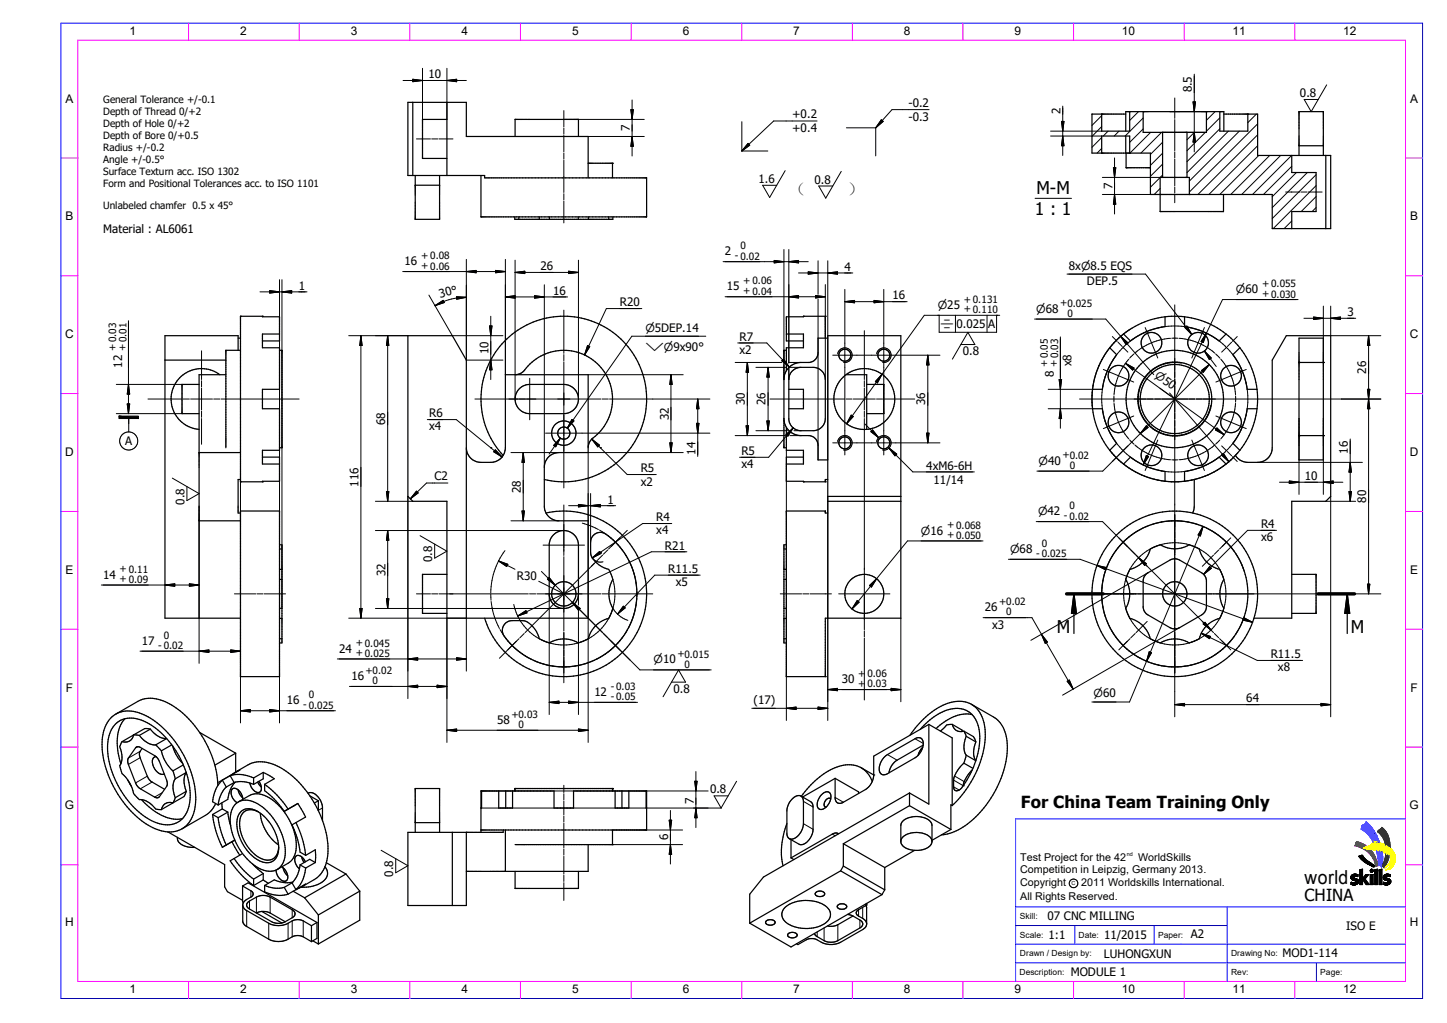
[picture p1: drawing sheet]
<svg xmlns="http://www.w3.org/2000/svg" width="420mm" height="297mm" viewBox="0 0 420 297" stroke-linecap="round" stroke-linejoin="round" font-family="sans-serif">
<defs><g id="words">
<text font-size="5.6" x="378.7" y="256.8">world</text>
<g font-size="5.1">
<text x="300.8" y="56.4">M-M</text>
<text x="300.4" y="62.5">1 : 1</text>
<text x="306.7" y="183.7">M</text>
<text x="392.1" y="183.7">M</text>
</g>
<g font-size="4.9">
<text x="229.1" y="56.6">（</text>
<text x="245.9" y="56.6">）</text>
</g>
<g font-size="4.8">
<text x="296.3" y="234.7">For China Team Training Only</text>
<text x="378.7" y="261.5">CHINA</text>
</g>
<g font-size="3.5">
<text x="37.6" y="10.2">1</text>
<text x="69.7" y="10.2">2</text>
<text x="101.8" y="10.2">3</text>
<text x="133.9" y="10.2">4</text>
<text x="166.1" y="10.2">5</text>
<text x="198.2" y="10.2">6</text>
<text x="230.2" y="10.2">7</text>
<text x="262.3" y="10.2">8</text>
<text x="294.5" y="10.2">9</text>
<text x="325.6" y="10.2">10</text>
<text x="357.7" y="10.2">11</text>
<text x="389.8" y="10.2">12</text>
<text x="19" y="29.8">A</text>
<text x="409.3" y="29.8">A</text>
<text x="19" y="64">B</text>
<text x="409.3" y="64">B</text>
<text x="18.9" y="98.2">C</text>
<text x="409.2" y="98.2">C</text>
<text x="18.9" y="132.2">D</text>
<text x="409.2" y="132.2">D</text>
<text x="19" y="166.6">E</text>
<text x="409.3" y="166.6">E</text>
<text x="19.1" y="200.8">F</text>
<text x="409.4" y="200.8">F</text>
<text x="18.8" y="235">G</text>
<text x="409.1" y="235">G</text>
<text x="18.9" y="268.9">H</text>
<text x="409.2" y="268.9">H</text>
<text x="37.6" y="288.4">1</text>
<text x="69.7" y="288.4">2</text>
<text x="101.8" y="288.4">3</text>
<text x="133.9" y="288.4">4</text>
<text x="166.1" y="288.4">5</text>
<text x="198.2" y="288.4">6</text>
<text x="230.3" y="288.4">7</text>
<text x="262.3" y="288.4">8</text>
<text x="294.5" y="288.4">9</text>
<text x="325.6" y="288.4">10</text>
<text x="357.7" y="288.4">11</text>
<text x="389.8" y="288.4">12</text>
</g>
<g font-size="3.4">
<text x="124.3" y="22.7">10</text>
<text x="345.9" y="26.8" transform="rotate(-90 345.9 26.8)">8.5</text>
<text x="377.3" y="28.2">0.8</text>
<text x="229.9" y="34.2">+0.2</text>
<text x="263.7" y="30.9">-0.2</text>
<text x="263.7" y="35">-0.3</text>
<text x="307.8" y="33.2" transform="rotate(-90 307.8 33.2)">2</text>
<text x="182.8" y="38.1" transform="rotate(-90 182.8 38.1)">7</text>
<text x="229.9" y="38.3">+0.4</text>
<text x="220.1" y="53.1">1.6</text>
<text x="236.4" y="53.3">0.8</text>
<text x="322.9" y="54.9" transform="rotate(-90 322.9 54.9)">7</text>
<text x="29.9" y="67.6">Material : AL6061</text>
<text x="117.4" y="77">16</text>
<text x="210.4" y="74.1">2</text>
<text x="156.8" y="78.4">26</text>
<text x="245.2" y="78.7">4</text>
<text x="310.2" y="78.3">8xn8.5 EQS</text>
<text x="315.5" y="82.7">DEP.5</text>
<text x="86.7" y="84.1">1</text>
<text x="127.8" y="86.5" transform="rotate(-15 127.8 86.5)">30°</text>
<text x="160.5" y="85.5">16</text>
<text x="179.9" y="88.9">R20</text>
<text x="211" y="84.3">15</text>
<text x="259" y="86.9">16</text>
<text x="277.7" y="95.3">0.025</text>
<text x="286.8" y="95.3">A</text>
<text x="391.1" y="91.7">3</text>
<text x="214.6" y="99">R7</text>
<text x="35.5" y="106.8" transform="rotate(-90 35.5 106.8)">12</text>
<text x="141.8" y="102.9" transform="rotate(-90 141.8 102.9)">10</text>
<text x="214.6" y="102.7">x2</text>
<text x="279.4" y="103.2">0.8</text>
<text x="311" y="106.4" transform="rotate(-90 311 106.4)">x8</text>
<text x="305.9" y="109.6" transform="rotate(-90 305.9 109.6)">8</text>
<text x="396.5" y="108.5" transform="rotate(-90 396.5 108.5)">26</text>
<text x="216.2" y="117.7" transform="rotate(-90 216.2 117.7)">30</text>
<text x="222.2" y="117.7" transform="rotate(-90 222.2 117.7)">26</text>
<text x="268.6" y="117.7" transform="rotate(-90 268.6 117.7)">36</text>
<text x="111.8" y="123.4" transform="rotate(-90 111.8 123.4)">68</text>
<text x="124.5" y="121.2">R6</text>
<text x="124.5" y="125">x4</text>
<text x="194.1" y="122" transform="rotate(-90 194.1 122)">32</text>
<text x="36.3" y="129.3">A</text>
<text x="201.9" y="132" transform="rotate(-90 201.9 132)">14</text>
<text x="391.2" y="131.7" transform="rotate(-90 391.2 131.7)">16</text>
<text x="186" y="137.2">R5</text>
<text x="215.2" y="132.1">R5</text>
<text x="215.2" y="135.9">x4</text>
<text x="268.9" y="136.3">4xM6-6H</text>
<text x="104.1" y="141.3" transform="rotate(-90 104.1 141.3)">116</text>
<text x="126.1" y="139.3">C2</text>
<text x="151.2" y="143.2" transform="rotate(-90 151.2 143.2)">28</text>
<text x="186" y="141">x2</text>
<text x="271" y="140.4">11/14</text>
<text x="378.7" y="139.3">10</text>
<text x="53.6" y="146.6" transform="rotate(-90 53.6 146.6)">0.8</text>
<text x="176.3" y="146.2">1</text>
<text x="396.5" y="146" transform="rotate(-90 396.5 146)">80</text>
<text x="190.5" y="151.4">R4</text>
<text x="190.5" y="155.1">x4</text>
<text x="366" y="153.3">R4</text>
<text x="193" y="159.6">R21</text>
<text x="366" y="157.1">x6</text>
<text x="29.9" y="168">14</text>
<text x="111.8" y="167.2" transform="rotate(-90 111.8 167.2)">32</text>
<text x="125.4" y="163.3" transform="rotate(-90 125.4 163.3)">0.8</text>
<text x="194" y="166.3">R11.5</text>
<text x="150" y="168.3">R30</text>
<text x="196.1" y="170.1">x5</text>
<text x="285.8" y="177.4">26</text>
<text x="288" y="182.5">x3</text>
<text x="41.2" y="187.2">17</text>
<text x="98.5" y="189.5">24</text>
<text x="368.9" y="191.1">R11.5</text>
<text x="102" y="197.4">16</text>
<text x="370.9" y="194.9">x8</text>
<text x="172.5" y="202.1">12</text>
<text x="195.5" y="201.2">0.8</text>
<text x="244.3" y="198.3">30</text>
<text x="361.7" y="203.9">64</text>
<text x="83.2" y="204.5">16</text>
<text x="218.7" y="204.3">(17)</text>
<text x="144.3" y="210.1">58</text>
<text x="201.4" y="233.6" transform="rotate(-90 201.4 233.6)">7</text>
<text x="206.1" y="230.3">0.8</text>
<text x="193.9" y="244" transform="rotate(-90 193.9 244)">6</text>
<text x="114.1" y="254.6" transform="rotate(-90 114.1 254.6)">0.8</text>
<text x="304.1" y="267.1">07 CNC MILLING</text>
<text x="304.3" y="272.5">1:1</text>
<text x="320.5" y="272.5">11/2015</text>
<text x="345.6" y="272.5">A2</text>
<text x="390.7" y="270.1">ISO E</text>
<text x="320.4" y="278">LUHONGXUN</text>
<text x="372.3" y="277.8">MOD1-114</text>
<text x="310.8" y="283.4">MODULE 1</text>
</g>
<g font-size="3.2">
<text x="272.2" y="89.7">n25</text>
<text x="358.7" y="85.1">n60</text>
<text x="272.9" y="95.2">i</text>
<text x="300.8" y="90.8">n68</text>
<text x="187.3" y="96.4">n5DEP.14</text>
<text x="187.3" y="101.8">wn9x90°</text>
<text x="335" y="109.5" transform="rotate(36 335 109.5)">n50</text>
<text x="301.5" y="134.9">n40</text>
<text x="301.3" y="149.6">n42</text>
<text x="267.3" y="155.2">n16</text>
<text x="293.2" y="160.5">n68</text>
<text x="189.7" y="192.6">n10</text>
<text x="317.4" y="202.3">n60</text>
</g>
<g font-size="3.1">
<text x="296.1" y="250.1">Test Project for the 42</text>
<text x="330.3" y="250.1">WorldSkills</text>
<text x="296.1" y="257.3">Copyright</text>
<text x="296.1" y="253.4">Competition in Leipzig, Germany 2013.</text>
<text x="313.8" y="257.3">2011 Worldskills International.</text>
<text x="296.1" y="261.3">All Rights Reserved.</text>
</g>
<g font-size="2.9">
<text x="29.9" y="29.9">General Tolerance +/-0.1</text>
<text x="29.9" y="33.4">Depth of Thread 0/+2</text>
<text x="29.9" y="36.9">Depth of Hole 0/+2</text>
<text x="29.9" y="40.4">Depth of Bore 0/+0.5</text>
<text x="29.9" y="43.9">Radius +/-0.2</text>
<text x="29.9" y="47.4">Angle +/-0.5°</text>
<text x="29.9" y="50.9">Surface Texturn acc. ISO 1302</text>
<text x="29.9" y="54.4">Form and Positional Tolerances acc. to ISO 1101</text>
<text x="29.9" y="60.8">Unlabeled chamfer 0.5 x 45°</text>
<text x="122.2" y="75.2">+ 0.08</text>
<text x="213.3" y="75.3">- 0.02</text>
<text x="214.9" y="72.4">0</text>
<text x="122.2" y="78">+ 0.06</text>
<text x="215.7" y="82.5">+ 0.06</text>
<text x="366.3" y="83.3">+ 0.055</text>
<text x="215.7" y="85.3">+ 0.04</text>
<text x="279.7" y="87.9">+ 0.131</text>
<text x="307.7" y="89">+0.025</text>
<text x="366.3" y="86.1">+ 0.030</text>
<text x="279.7" y="90.7">+ 0.110</text>
<text x="309.8" y="92">0</text>
<text x="33.6" y="102" transform="rotate(-90 33.6 102)">+ 0.03</text>
<text x="36.5" y="102" transform="rotate(-90 36.5 102)">+ 0.01</text>
<text x="304" y="106.6" transform="rotate(-90 304 106.6)">+ 0.05</text>
<text x="306.9" y="106.6" transform="rotate(-90 306.9 106.6)">+ 0.03</text>
<text x="308.4" y="133.1">+0.02</text>
<text x="310.5" y="136.2">0</text>
<text x="310.4" y="147.9">0</text>
<text x="274.9" y="153.3">+ 0.068</text>
<text x="308.8" y="150.7">- 0.02</text>
<text x="274.9" y="156.2">+ 0.050</text>
<text x="300.7" y="161.7">- 0.025</text>
<text x="302.3" y="158.8">0</text>
<text x="34.7" y="166.2">+ 0.11</text>
<text x="34.7" y="169">+ 0.09</text>
<text x="290" y="175.6">+0.02</text>
<text x="292.1" y="178.7">0</text>
<text x="47.5" y="185.5">0</text>
<text x="45.9" y="188.3">- 0.02</text>
<text x="103.3" y="190.5">+ 0.025</text>
<text x="103.3" y="187.6">+ 0.045</text>
<text x="196.6" y="190.8">+0.015</text>
<text x="106.1" y="195.6">+0.02</text>
<text x="198.7" y="193.9">0</text>
<text x="249.1" y="196.5">+</text>
<text x="251.8" y="196.6">0.06</text>
<text x="89.6" y="202.8">0</text>
<text x="108.2" y="198.7">0</text>
<text x="177.2" y="203.2">- 0.05</text>
<text x="177.2" y="200.2">- 0.03</text>
<text x="249.1" y="199.3">+</text>
<text x="251.8" y="199.6">0.03</text>
<text x="88" y="205.6">- 0.025</text>
<text x="148.5" y="208.3">+0.03</text>
<text x="150.5" y="211.4">0</text>
</g>
<g font-size="2.5">
<text x="296" y="266.8">Skill:</text>
<text x="296" y="272.2">Scale:</text>
<text x="313.1" y="272.2">Date:</text>
<text x="336.1" y="272.2">Paper:</text>
<text x="296" y="277.6">Drawn / Design by:</text>
<text x="357.3" y="277.6">Drawing No:</text>
<text x="295.9" y="283">Description:</text>
<text x="357.3" y="283">Rev:</text>
<text x="383.2" y="283">Page:</text>
</g>
<g font-size="1.6">
<text x="327" y="248.6">nd</text>
<text x="311" y="257">C</text>
</g>
</g></defs>
<g fill="none" stroke="#000" stroke-width=".36">
<path d="M119.8 29.7v21.3M129.7 29.7v21.3M129.7 34.7h-7.1v11.3h7.1M149.5 39.6v-4.9h18.4v4.9M326.7 33.1h-9.8v11.3h17v12.1h35.4v9.9h16.9v-21.3h-21.2v-12h-9.8M326.7 38.1v-5.7h28.5v5.7M326.7 39.5v4.9M327.9 32.4v5.7h-8.1v-5M331.8 32.4v6h18.4v-6M337.4 38.4v13.1M344.5 38.4v13.1M354 32.4v5.7h8.2v-5"/>
<path d="M120.5 51v12.7h7.1v-12.7M120.5 53.8h7.1M139.6 51v12h48.1v-11.4h-47v-.6h-22.3v-21.3h17v9.9h35.3v12M170.7 47.4h7.1v4.2M319.8 44.4v-4.9h8.1v4.9M326.8 44.4v4.3h7.1M345.2 56.5v-5h-8.5v9.9h18.4v-4.9M374.9 45.1v5h7.1v11.3h-7.1v5M377 45.1v-12.7h7.1v12.7M377 42.3h7.1M384.8 45.1v21.3M149.4 63v.7h28.5v-.7"/>
<path d="M150.6 63v.7M156.5 63v.7M159.5 63v.7M167.8 63v.7M170.8 63v.7M176.7 63v.7M69.1 98.2h.7M76.2 99h4.9v-7l-11.3-.2v48.1l11.3-.2v-7h-4.9M81.1 97h-4.9v4h4.9v12h-4.9v5.7h4.9v12h-4.9v4h4.9M228.2 97h5v4h-5v6.6M239.5 98.2v-6.4l-11.3 .2v7h5M240.3 98.2h-2.9v4.2a2.88 2.88 0 0 1-2.5 2.8h-2.4a5 5 0 0 0-5 5"/>
<path d="M326.1 97l-2.1 1.9-1.9 2.1M338.2 92l1.8-.2 3.8 .2M338.2 92v2.8a21 21 0 0 0-10.1 4.2l-2-2M338.2 92a23.9 23.9 0 0 0-12.1 5M343.8 92v2.8a21 21 0 0 1 10 4.2l2.1-2M343.8 92a23.9 23.9 0 0 1 12.1 5M355.9 97l2.1 1.9 1.9 2.1M377 98.2h7.1v35.3h-7.1zM47.9 104.6h17.7M57.8 111.6h-5v8.5h5M63.8 108.8a8.8 8.8 0 0 0-13.6 3.9 8.8 8.8 0 0 0 7.6 12M65.6 108.8h-7.8v70.7"/>
<path d="M69.1 101.7v-4.2h-21.2v82h21.9M69.8 101.7h-4.2v28.3M81.1 101.7h.7v28.3h-.7M149.5 108.8a3.8 3.8 0 0 0 3.3-2 14.2 14.2 0 0 1 21.4-.4 14.2 14.2 0 0 1-2.6 21.3l-.7 1.2-.2 1.1M150.7 112.9a4.3 4.3 0 0 1 3-1.3h10a4.2 4.2 0 0 1 4.2 4.3 4.2 4.2 0 0 1-4.2 4.2h-10a4.2 4.2 0 0 1-3.9-2.6 4.2 4.2 0 0 1 .9-4.6zM228.2 101.7h-.7v28.3h.7M229 113h4.2v5.7h-4.2M229.8 107.8a3.6 3.6 0 0 1 2.7-1.1h3.5a3.5 3.5 0 0 1 3.5 3.5v11.3a3.5 3.5 0 0 1-3.5 3.5h-3.5a3.6 3.6 0 0 1-3.5-3.1v-12.1l.1-.7zM245.6 108.8h6v15.9M251.6 111.6h4.9v8.5h-4.9M317.1 118.7h2.9a21.1 21.1 0 0 0 4.1 10l-2 2M317.1 113l-.2 2.9 .2 2.8"/>
<path d="M317.1 118.7a24.1 24.1 0 0 0 5 12M322.1 101l2 2a21.4 21.4 0 0 0-4.1 10h-2.9M322.1 101a23.9 23.9 0 0 0-5 12M359.9 101l-2.1 2a21.1 21.1 0 0 1 4.2 10h2.8M359.9 101a23.9 23.9 0 0 1 4.9 12M364.8 118.7h-2.8a20.8 20.8 0 0 1-4.2 10l2.1 2M364.8 113l.2 2.9-.2 2.8M364.8 118.7a23.9 23.9 0 0 1-4.9 12M377 105.2h7.1M57.8 131.4h12M69.8 139.2h-.7v9.7h.7M135.4 130a4.3 4.3 0 0 0 4.2 4.2h2.8a4.3 4.3 0 0 0 4.3-4.2v-21.2h24v22.6h-8.5a4.2 4.2 0 0 0-4.2 4.2v11.4l.5 2"/>
<path d="M146 132.2a24 24 0 0 1 7.8-38.3 24 24 0 0 1 33.8 19.8 24 24 0 0 1-29.6 25.5M227.5 121.5a5 5 0 0 0 5 5h2.4a2.84 2.84 0 0 1 2.5 2.8v4.2h2.9M228.2 124.1v6.6h5v4h-5M233.2 132.7h-5v7l11.3 .2v-.7h.8M322.1 130.7l1.9 2.1 2.1 1.9M326.1 134.7l2-2a21.1 21.1 0 0 0 10.1 4.2v2.8M326.1 134.7a23.7 23.7 0 0 0 12.1 5M338.2 139.7l1.8 .2 3.8-.2M346.6 139.2v7.8l-.4 1.9M355.9 134.7l-2.1-2a21.1 21.1 0 0 1-10 4.2v2.8M355.9 134.7a23.7 23.7 0 0 1-12.1 5M358.6 132.2a4.2 4.2 0 0 0 3.6 2h2.8a4.3 4.3 0 0 0 4.3-4.2v-25.4l4.1-7.1h12.8v46.6l-1.4 1.4h-9.9v34h-10.9"/>
<path d="M359.9 130.7l-1.9 2.1-2.1 1.9M377 126.5h7.1M57.8 151.2h12M69.8 148.4h11.3v48h-11.3zM81.1 159.4h.7M81.1 158.2h.7v28.5h-.7M158.5 148.9a24 24 0 0 1 28.5 17.7 24 24 0 0 1-16.9 29 24 24 0 0 1-29.4-16.1M158.5 149a4.2 4.2 0 0 0 3.7 2.2h8.5v28.3h-41v-34h-9.9l-1.4-1.4v-46.6h12.9l4.1 7.1v74.9M160.7 155.3a4.2 4.2 0 0 1 4.6-.9 4.2 4.2 0 0 1 2.6 3.9v14.1a4.3 4.3 0 0 1-4.1 4.3 4.3 4.3 0 0 1-4.4-3.9v-14.9l.5-1.6zM227.5 159.4h.7M228.2 158.2h-.7v28.5h.7M240.3 145.5h21.2"/>
<path d="M240.3 148.9h-.8v-.5h-11.3v48h11.3v-16.9h22v-82h-21.2v82M240.3 144.1h21.2M81.1 168.2h.7M81.1 165.3h.7M81.1 179.5h.7M81.1 176.6h.7M129.7 166.8h-7.1v11.3h7.1M227.5 168.2h.7M227.5 165.3h.7M227.5 179.5h.7M227.5 176.6h.7M311.7 172.4l.7 5.7h-1.4z"/>
<path d="M311.7 172.4v11.5M327.9 165.3a8.1 8.1 0 0 0 6-5.9l2.9-1.2a8.1 8.1 0 0 0 8.4 0l1.5 .5a1.79 1.79 0 0 1 1.8 1.8 8 8 0 0 0 5.5 4.8l1.2 2.9a8.2 8.2 0 0 0 0 8.4l-1.2 2.9a8.1 8.1 0 0 0-5.9 5.9l-2.9 1.3a8.1 8.1 0 0 0-8.4 0l-2.9-1.3a8.1 8.1 0 0 0-6-5.9l-1.2-2.9a8.2 8.2 0 0 0 0-8.4zM332.7 166.7l6.9-4.1a2.77 2.77 0 0 1 2.8 0l6.4 3.7a2.87 2.87 0 0 1 1.4 2.1v8a2.85 2.85 0 0 1-1.4 2.1l-6.4 3.7a2.93 2.93 0 0 1-2.8 0l-6.7-3.8-.9-1.3-.2-8.7 .3-.9zM374.9 166.8h7.1v11.3h-7.1M391 172.4l.7 5.7h-1.4zM391 172.4v11.5M81.1 185.4h.7M146.7 180.9l1.6-.7h3.3a6.4 6.4 0 0 1 4.8 4.7l.1 .5 3 1.3a8.1 8.1 0 0 1 8.3 0l3-1.3a8 8 0 0 1 5.9-5.9l1.2-2.9a8.2 8.2 0 0 1 0-8.4l-1.2-2.9a7 7 0 0 1-5.3-4.6v-3.3a2.82 2.82 0 0 1 4.5-2.3 21.2 21.2 0 0 1 2.5 32.5 21.2 21.2 0 0 1-32.4-3.5 2.81 2.81 0 0 1 .7-3.2zM227.5 185.4h.7M32.1 208.5a8.1 8.1 0 0 1 9.7-1 29.1 29.1 0 0 1 14.2 18.4 16.2 16.2 0 0 1-.8 12.5 7.3 7.3 0 0 1-8.9 2.7 25.5 25.5 0 0 1-13.4-12.8 23.7 23.7 0 0 1-2.8-16.2l.7-1.7zM33.5 210.2a7.2 7.2 0 0 1 8.7-.6 25.8 25.8 0 0 1 12.9 22.6 7 7 0 0 1-6 7.3 14.2 14.2 0 0 1-10.4-5.3 25.5 25.5 0 0 1-7.4-18.8 8.5 8.5 0 0 1 2.2-5.2zM33.6 207.3l6.4-3.7a10.1 10.1 0 0 1 10.5 1.5 30.2 30.2 0 0 1 12.7 23"/>
<path d="M35.4 215.3l-.3 .7a1.3 1.3 0 0 0 0 1.7 5.7 5.7 0 0 1 0 4M36.3 208.7a11.4 11.4 0 0 0-2 10l.8 3.1M38.8 213.5l-3.4 1.8M38.8 213.4l1.6 .1M38.8 213.4a2.48 2.48 0 0 1-3.4 1.9M39.3 217.1a1.02 1.02 0 0 1 1.4-.1l4.2 2.4 .8 .7 .6 1 2.1 5.4 .2 .8-.2 .9-2.1 3.1a1.02 1.02 0 0 1-1.4 .1l-4.4-2.5-.6-.6-.6-1-2-5.3-.2-1.1 .1-.7zM40.4 213.5l1.4 1.4a4.7 4.7 0 0 0 3.4 1.4M41.2 217.3l-.7 1.2v.9l2.5 6.5 .9 1 3.9 2.3M43.6 211.7a6.1 6.1 0 0 0 4.8 2.7l-3.2 1.9M43.6 211.7l-3.2 1.8M43.6 211.7l-1.6-.2-3.2 1.9M45.2 216.3l1.6 1.7"/>
<path d="M45.3 219.7a1.48 1.48 0 0 0-1 2.3 3.2 3.2 0 0 0 3.2 2.8l.1-.1M46.8 218a10.5 10.5 0 0 0 3.4 5.8M49.9 216.3l-3.1 1.7M50.1 216.6a11.2 11.2 0 0 0 2.9 5M57.9 212.6l10.5 6.1M68.4 218.7v5.4l3.6-2a9.7 9.7 0 0 1 9.8 1 29.8 29.8 0 0 1 13.4 24.7l-.5 2.7M68.4 218.7l-6 3.5M256.5 219.9l1.1-.8 8-4.6a1.51 1.51 0 0 1 1.8-.1 1.51 1.51 0 0 1 .6 1.8l-.5 1.7-1.4 1.7-8.5 5a1.52 1.52 0 0 1-1.9 .1 1.52 1.52 0 0 1-.5-1.8l.3-1.4zM264.1 213.5a22.6 22.6 0 0 1 12.2-9.6 7.4 7.4 0 0 1 9.4 6.5 26.8 26.8 0 0 1-5.3 18.9l-2.2 2.8-1.8 1.8M267.1 211.8a15.3 15.3 0 0 1 10.9-6.1 6.7 6.7 0 0 1 6.3 6.7 23.8 23.8 0 0 1-5.8 16.9 .99 .99 0 0 1-1.2 .2 .99 .99 0 0 1-.5-1v-2.2l.3-1 1.3-2.3 1.4-1.4M267.8 217l-.7 .9-.6 1.4M267.9 216.3l-8 4.8-1.2 1.3-.7 2"/>
<path d="M269.6 210.3v23.2l-5.6-3.3M269.6 210.3l-16 9.2v5.6a5.3 5.3 0 0 1-2.4 4.1l-6.4 3.7a1.43 1.43 0 0 1-1.6 .3 1.43 1.43 0 0 1-.8-1.4v-5.8M269.6 210.3l6.8 3.9v19.7M276.4 210.3a2.5 2.5 0 0 0 3.4 2M276.4 210.3h-.8a3.2 3.2 0 0 0-2 1.4l-.7 .5M276.4 210.3l2.8 1.6 .1 .5M279.8 212.3l.6 1.5M279.8 212.3l2.7 1.6 .7 1.5M280.4 219.3l-.6 2.3M280.4 213.8l-.4 1.4a5.2 5.2 0 0 0 .4 4.1M280.4 213.8l2.8 1.6M282 204.5l6.4 3.7a9.6 9.6 0 0 1 4 9 29.9 29.9 0 0 1-14.2 23.7 12.6 12.6 0 0 1-4.9 1.5"/>
<path d="M282.1 207.5a11.8 11.8 0 0 0-9.9 3.5l-.5 .5M283.2 215.4l-.4 1.4a5.2 5.2 0 0 0 .4 4.1l-2.8-1.6M35.1 221.7l-.4 .6 .4 1.1a2.77 2.77 0 0 0 1.3 2.2l.6 .8M37 226.4l1.1 1.8M37 226.4a10.4 10.4 0 0 1 1.8 4l1.6 1.8h.7M41.1 232.2a6.5 6.5 0 0 1 4.1 2.7l1.6 .2M41.1 232.2a14.6 14.6 0 0 0 10.3 5.7l1.6-.2M50.1 233.1l-3.3 2M50.2 233.1a2.5 2.5 0 0 0-3.4 2M50.2 223.8l.7 2.3M50.9 231.6l-.7 1.5M50.9 226.1a5.6 5.6 0 0 0 0 5.5"/>
<path d="M50.9 226.1l3.2-1.8a5.7 5.7 0 0 0 0 5.4M53.2 222.1l-3 1.7M54.1 229.7l-.7 1.6-3.2 1.8M54.1 229.7l-3.2 1.9M61.7 236.5l1.6 .9M61.7 236.5l.9 4.7 1.9 4.8M62.6 233.3a7.2 7.2 0 0 1-3 3.4l-6.8 3.9M63.3 237.4a24.7 24.7 0 0 0 2.4 7.9l-1.2 .7M64.4 233.1l.1 1.8M64.5 234.9l1.6 .9M64.5 234.9l-2.8 1.6M64.5 226.5l1.2 2"/>
<path d="M64.5 226.5a9.5 9.5 0 0 0-2.8 6.3l1.6 .9M65.7 228.5a8.2 8.2 0 0 0-2.4 5.2M66.1 235.8l-2.8 1.6M66.1 235.8l.9 4M67 239.8a6.3 6.3 0 0 1 2.6-7.2 8 8 0 0 1 7.9 2.8 16.4 16.4 0 0 1 5.1 14 4.4 4.4 0 0 1-6.6 3.1 13.8 13.8 0 0 1-5.6-4.7M67 239.8a18.3 18.3 0 0 0 3.4 8M67.4 224.9l2.2-1.3-5.1 2.9M68 227.2l-2.3 1.3M68.2 227.1a8.2 8.2 0 0 0-2.1 5l-2.8 1.6M69.1 229.3a3.8 3.8 0 0 0 1.3 2.3M69.2 232.8l3.2-1.8a6.6 6.6 0 0 1 7.2 1.7 16.8 16.8 0 0 1 6.2 14.7 4.8 4.8 0 0 1-2.1 3.2l-3.2 1.8M70.1 235.5a4.4 4.4 0 0 1 5.7 .8 12.9 12.9 0 0 1 4.9 11.2 3.4 3.4 0 0 1-5.4 2.4 12.8 12.8 0 0 1-6.4-12.4l.5-1.1z"/>
<path d="M70.5 232.1a3.1 3.1 0 0 0-2.8-3.2 1.94 1.94 0 0 0-.1 2.9l1.2 1.3M72.5 227.3l1.1 .4M72.5 227.3a2.58 2.58 0 0 0 3 2.7l.3-.5v-1M73.6 225.9v1.8M73.6 225.9a9.4 9.4 0 0 0-6.8-.7l1.1 2a7.5 7.5 0 0 1 4.6 .1M74.8 227.1l1 1.4M75 235.7a3.4 3.4 0 0 0-3.9-.2 3.4 3.4 0 0 0-1.6 3.5 11.7 11.7 0 0 0 7.4 10.6 3.1 3.1 0 0 0 3.9-3.2l.1-.5M75.2 226.9l.6 1.6M75.5 236.1a12.8 12.8 0 0 0 5.3 9.2M76.4 224.3v1.8l-2.8 1.6M76.4 224.3l3.2 1.8-2.8 1.6M76.4 224.3l-2.8 1.6"/>
<path d="M76.8 227.7v1.9a24.6 24.6 0 0 1 5.7 6M76.8 227.7a27.5 27.5 0 0 1 6.8 7.2l-1.1 .7M85.9 238.8a29.1 29.1 0 0 1 2.8 9.5M86.4 233.3l2.3 3.9-3.9 2.3a24.3 24.3 0 0 1 2.3 7.9l1.6 .9M86.4 233.3l-3.9 2.3M86.4 233.3l-1.1 .7M89.4 230.3a2.41 2.41 0 0 1 3.1 1.3l.6 .9 .4 1.4 .1 4.3M89.9 231l2.5 1.5M92.4 232.5l-1.2 .7M92.4 232.5v2.9M120.5 238.8h7.1M139.8 229.6v5h-.2"/>
<path d="M144.8 229.6v5h4v-5M146.8 229.6v5M149.4 229.6v-.7h28.5v.7M149.5 228.9v.7M177.8 228.9v.7M178.5 229.6v5h4v-5M180.5 229.6v5M187.5 229.6v5h.2M228.4 239.1l-.8 2.4a19.9 19.9 0 0 0-.3 9.9M229.7 232.2a2.07 2.07 0 0 1 3.1-.8l.4 1.3v6.4a4.6 4.6 0 0 1-3.7 4.5 1.38 1.38 0 0 1-1.1-1.4v-7.1l.5-1.7zM232.5 231.1l2.8 1.6 .6 .8 .1 7.3a4.5 4.5 0 0 1-3.7 4.4l-3.2-1.7M238.3 230.9a1.7 1.7 0 0 1 2.6-.6 3.6 3.6 0 0 1-2.8 4.7 2.1 2.1 0 0 1-.4-3.2z"/>
<path d="M241.1 232a.85 .85 0 0 0-1.4 .3 1.29 1.29 0 0 0-.1 2h.2M242.4 226l-9.4 5.4M242.4 226l6.8 3.9v.5M250 222.9l3.6 2.1M253.2 226.9a7.3 7.3 0 0 0-10.2-4.2 23.3 23.3 0 0 0-10.4 8.5M264 233.9l-19.2 11.1M264 230.2v3.7M264 230.2l-42.4 24.4-4 5v8.4M264 233.9l12 6.9M276.4 233.9l-.4-.2v7.1M279.8 221.6l2.6 1.5M282.2 223.5l-1.9 2.5-.5 1.2-.2 .9"/>
<path d="M48.7 241.5l16.5 9.5v6.5l.8 1.4 4.4 2.5M51.5 243.1a3.2 3.2 0 0 0 3.4 2.9h1.6M64.5 246l3.6-2.1-.8 .5 2.3 3.9M67.9 249.3l-1.1 .6 .5 .7a28.3 28.3 0 0 0 6.3 6.5M67.9 249.3a24.4 24.4 0 0 0 5.7 5.9M70.4 247.8l-2.5 1.5M70.4 257.2l2.4 1.4a.96 .96 0 0 1 .7 .9 .96 .96 0 0 1-.7 1l-1.7 1-.6 1 .1 5.6 .7 .7 6.7 3.9a6.1 6.1 0 0 0 5.6 0l1.7-.9 1.7-.1 1 .3 2.4 1.4M70.4 257.2v4.7l.3 .1M70.4 257.2l1.6-.9 20 11.5M73.3 250.9l3.1 2.7M73.6 255.2v1.9M76.4 255.5l-2.8 1.6"/>
<path d="M76.4 253.6v1.9M76.4 253.6l-2.8 1.6M76.4 255.5l1.5 .9M76.8 257.1v1.8a9.5 9.5 0 0 0 6.8 .7M76.8 257.1a8.4 8.4 0 0 0 5.7 .5M81.8 251.7a3.2 3.2 0 0 1 1.4 4 2.4 2.4 0 0 1-3-2.3l-.1-.8M82.2 251.9l.3 1.2 1 1.2M82.5 257.6l1.1 2M84.8 256.3l1.1 2M84.8 256.3l-2.3 1.3M85 256.1a8.5 8.5 0 0 1-5.4-.6l-2.8 1.6M85.1 258.8l3.3 1.9"/>
<path d="M86.4 258l-2.8 1.6M86.4 258h.1M87.1 251.1l1.6 .9M87.1 251.1a8.4 8.4 0 0 1-2.3 5.2M87.4 257.6l1.3-.9-2.8 1.6M87.4 257.6l-1 .4M87.6 248.8l.7 1.6M88.6 250.2a2.18 2.18 0 0 0-2.6-1.7 2.73 2.73 0 0 0 .9 3.8M88.7 248.3l2.8-1.6v3.7M88.7 252a9.6 9.6 0 0 1-2.8 6.3M91.5 250.4l-1.6-.9-2.8 1.6M91.5 250.4l-2.8 1.6"/>
<path d="M94.3 251.7a2.87 2.87 0 0 1-1.1 4.6l-2.6 1-3.2 .3M94.3 251.6a7.2 7.2 0 0 1-3.1 3.8l-3.6 2.1M94.7 250.5l5.7 3.3M94.7 250.5l-.4 1.1M100.4 253.8l4 4.9M100.4 253.8l-12 6.9M104.4 258.7v8.5l-12 6.9M104.4 258.7l-12 6.9M120.5 241.7v-12.8h7.1v12.8M131.3 241.7v21.2M139.6 241h48.1v-11.4h-21.2v5h-5.7v-5h-21.2v12.1M146 241v.7h-27.6v21.2h17v-21.2"/>
<path d="M146.7 241v12M149.5 253v4.9h18.4v-4.9M170.7 245.2v7.8h-35.3M177.8 241v4.2h-28.3M229.6 249.1l.8 .5M229.6 243.8v5.3M236.7 259.2a1.61 1.61 0 0 1 2.7 .4 1.61 1.61 0 0 1-2.8-.2zM243.4 242.1a1.61 1.61 0 0 0-1.8 .1l-12 6.9M244 252.8l12 6.9M244 252.8l-26.4 15.2M244.8 251.4l-.8 1.4M244.8 251.4l12 6.9"/>
<path d="M244.8 245v6.4M244.8 245l12 6.9M256 259.7l-26.4 15.2-12-6.9M256.8 258.3l-.8 1.4M256.8 251.9v6.4M261.5 244.2a3.7 3.7 0 0 1 3.7-2.5 4.7 4.7 0 0 1 5.3 2.3 2.7 2.7 0 0 1-2.7 2.7 5.8 5.8 0 0 1-6.2-1.7l-.1-5.3a3.4 3.4 0 0 1 3.4-2.6 5.3 5.3 0 0 1 5.5 2.1l.1 5.1M265.5 246.9l-8.7 5M276 240.8l-5.5 3.2M70.5 263l.8 1.2 7 4a6.2 6.2 0 0 0 5.3-.1l1.2-.7a3.6 3.6 0 0 1 3.2 0l2.4 1.4M72 261.9l3-1.7 .9-.2 1.3 .1 1.2 .4 6.4 3.6a1.23 1.23 0 0 1 .8 1.2 1.23 1.23 0 0 1-.8 1.2l-2.5 1.4-2.3 .1-1.2-.4-6.4-3.7a1.17 1.17 0 0 1-.4-2zM74.4 265.1a4.5 4.5 0 0 1 4 0l4.4 2.5M76 264.6l5.8 3.4"/>
<path d="M88.4 260.7l4 4.9M90.4 268.8v4.6M90.8 273.2l1.6 .9M92 267.8l-1.6 1M92 267.8v4.6l-1.6 1M92.4 265.6v8.5M222.3 267.5l.9-.5a1.24 1.24 0 0 1 1.7 1 1.64 1.64 0 0 1-2.7-.3zM227.9 263.4a10.2 10.2 0 0 1 12.3 .1 2.84 2.84 0 0 1-.9 4.7 10.2 10.2 0 0 1-11.6-.8 2.65 2.65 0 0 1 .2-4zM228.7 271.2a1.64 1.64 0 0 1 2.7 .4 1.59 1.59 0 0 1-2.8-.2zM243.1 262.9l.7-.4 1-.1a.8 .8 0 0 1 1 .8 .8 .8 0 0 1-1 .8 1.09 1.09 0 0 1-1.2-.1 1.09 1.09 0 0 1-.5-1zM246 265.5l1.6 .5M247.6 265.9l-4.4 2.6a4.4 4.4 0 0 1-3 .3"/>
<path d="M247.6 266l2 1.1a1.21 1.21 0 0 1 .8 1.2 1.21 1.21 0 0 1-.8 1.1l-6.4 3.7a4.5 4.5 0 0 1-4 0l-2.4-1.4-.4-.7M251.2 262.5l.4 .2M251.3 262.9l.2 .6v5l-.2 .6-.9 .8-6.4 3.7a6.2 6.2 0 0 1-5.6 0l-1.2-.7a3.4 3.4 0 0 0-3.2 0l-2.4 1.4-.4-.3M251.6 262.3v.4M251.6 262.7l-2.4 1.4a.97 .97 0 0 0-.7 .9 .97 .97 0 0 0 .7 1l1.7 1 .6 1"/>
<circle cx="334.2" cy="99.5" r="3"/>
<circle cx="347.8" cy="99.5" r="3"/>
<circle cx="245.2" cy="103.1" r="1.74"/>
<circle cx="250.9" cy="115.9" r="8.8"/>
<circle cx="256.5" cy="103.1" r="1.74"/>
<circle cx="324.6" cy="109.1" r="3"/>
<circle cx="341" cy="115.8" r="14.1"/>
<circle cx="341" cy="115.9" r="10.7"/>
<circle cx="341" cy="115.9" r="10"/>
<circle cx="357.3" cy="109.1" r="3"/>
<circle cx="163.6" cy="125.7" r="3.5"/>
<circle cx="163.7" cy="125.7" r="1.77"/>
<circle cx="245.2" cy="128.6" r="1.74"/>
<circle cx="256.5" cy="128.6" r="1.74"/>
<circle cx="324.7" cy="122.6" r="3"/>
<circle cx="334.2" cy="132.2" r="3"/>
<circle cx="347.7" cy="132.2" r="3"/>
<circle cx="357.3" cy="122.6" r="3"/>
<circle cx="163.7" cy="172.4" r="3.5"/>
<circle cx="250.9" cy="172.4" r="5.7"/>
<circle cx="341" cy="172.4" r="24"/>
<circle cx="341" cy="172.4" r="21.2"/>
<circle cx="341" cy="172.4" r="3.5"/>
</g>
<g fill="#000">
<circle cx="327.9" cy="32.4" r=".18"/>
<circle cx="331.8" cy="32.4" r=".18"/>
<circle cx="350.2" cy="32.4" r=".18"/>
<circle cx="362.2" cy="33.1" r=".18"/>
<circle cx="177.8" cy="47.4" r=".18"/>
<circle cx="326.8" cy="48.7" r=".18"/>
<circle cx="327.9" cy="44.4" r=".18"/>
<circle cx="345.2" cy="56.5" r=".18"/>
<circle cx="69.8" cy="91.8" r=".18"/>
<circle cx="76.2" cy="91.8" r=".18"/>
<circle cx="233.2" cy="91.8" r=".18"/>
<circle cx="239.5" cy="91.8" r=".18"/>
<circle cx="377" cy="105.2" r=".18"/>
<circle cx="384.1" cy="105.2" r=".18"/>
<circle cx="69.8" cy="139.9" r=".18"/>
<circle cx="76.2" cy="139.9" r=".18"/>
<circle cx="233.2" cy="139.9" r=".18"/>
<circle cx="239.5" cy="139.9" r=".18"/>
<circle cx="377" cy="126.5" r=".18"/>
<circle cx="384.1" cy="126.5" r=".18"/>
<circle cx="239.5" cy="196.4" r=".18"/>
<circle cx="177.8" cy="228.9" r=".18"/>
<circle cx="253.6" cy="225" r=".18"/>
<circle cx="279.6" cy="228.1" r=".18"/>
<circle cx="177.8" cy="245.2" r=".18"/>
</g>
<g fill="none" stroke="#000" stroke-width=".29">
<path d="M122.6 19.8v14.9M129.7 19.8v14.9M117 23.4h18.4M119.8 23l2.8 .4-2.8 .3zM129.7 23.4l2.8-.4v.7zM163.7 32.1v4.8M163.7 37.2v1.8M163.7 39.3v4.8M163.7 34.7h23.3M170.7 39.6h16.3M183.1 31.9h.7l-.3 2.8zM183.5 29v16.3"/>
<path d="M183.5 39.6l.3 2.9h-.7zM215.3 35.3v8.5M237.2 35.1h-12.6l-9.3 8.7M245.7 37.1h8.5M254.2 37.1v8.2M255.8 34.8l.5 .5-2.1 1.8zM269.7 31.8h-10.8l-4.7 5.3M304.9 38.1h14.9M304.9 39.5h14.9M308.1 35.3h.7l-.3 2.8zM308.5 30.8v14.3M308.5 39.5l.3 2.8h-.7z"/>
<path d="M317 33.1l-.1 .2M319.8 39.9l-2.9 2.9M319.8 36.8l-2.9 2.8M319.8 33.6l-2.9 2.8M321.6 38.1l-1.4 1.4M324.8 38.1l-1.4 1.4M330.5 32.4l-2.6 2.6M331.8 37.4l-3.9 3.9M331.8 34.3l-5.2 5.2M334 38.4l-6 6M337.1 38.4l-6 6M337.4 38.4h3.5"/>
<path d="M339.6 32.4h1.3M341 28.4v3.8M341 32.6v1.8M341 34.7v9M341 32.4h9.2M341 38.4h9.2M346.3 29.6h.7l-.4 2.8zM346.6 21.5v22.6M346.6 38.4l.4 2.9h-.7zM346.7 38.4l-2.2 2.2M349.8 38.4l-5.3 5.4M352.7 32.4l-2.5 2.5"/>
<path d="M354 37.4l-9.5 9.5M354 34.2l-3.8 3.9M356.5 38.1l-12 12M359.7 38.1l-14.5 14.5M364.7 33.1l-2.5 2.5M365 39.1l-17.3 17.4M365 36l-19.8 19.8M385.1 24.6l-4.5 7.8-2.1-3.5h4.1M120.9 40.3h4M125.3 40.3h1.8M127.4 40.3h4.1M163.7 44.4v1.8"/>
<path d="M163.7 46.5v9.4M163.7 56.2v1.8M163.7 58.4v6.3M215.3 43.8h7.6M217.1 41.6l.5 .6-2.3 1.6zM227.9 49.6l-4.5 7.7-2-3.5h4M244.2 49.8l-4.5 7.7-2.1-3.5h4.1M300.4 57.6h10.6M319.8 43.1l-1.4 1.3M320 51.5h17.4M320 56.5h16.7M323.2 48.7h.6l-.3 2.8z"/>
<path d="M323.5 45.8v16.3M323.5 56.5l.3 2.8h-.6zM336.7 54.7l-1.7 1.8M337.4 50.8l-3.5 3.6M337.4 47.7l-3.5 3.5M337.4 44.5l-3.5 3.5M337.4 41.3l-3.5 3.5M341 44.1v1.7M341 46.2v7.8M341 54.3v1.8M341 56.4v2.5M365 42.3l-14.1 14.2"/>
<path d="M365.4 45.1l-11.4 11.4M368.5 45.1l-11.3 11.4M371.7 45.1l-11.3 11.4M373.1 55.8h4.1M374.9 45.1l-11.3 11.4M374.9 48.3l-8.2 8.2M376.3 50.1l-7 7M377.6 55.8h1.7M379.4 50.1l-10.1 10.2M379.7 55.8h4M382 57.1l-4.3 4.3M382 53.9l-12.5 12.5"/>
<path d="M382 50.7l-12.7 12.7M116.9 78.8h29.8M135.4 75.3v29.3h10.6M135.4 78.8l2.8-.3v.7zM143.8 78.5l2.9 .3-2.9 .4zM146.7 75.3v33.5M149.5 79.1h18.4M149.5 79.1l2.8-.4v.7zM149.5 75.5v40.3M165 78.7l2.9 .4-2.9 .3zM167.9 75.5v40.3M209.9 76h24.7"/>
<path d="M224.7 75.6l2.8 .4-2.8 .3zM227.5 72.4v31.9M229 76l2.8-.4v.7zM229 72.4v33M231.8 79.3h15.7M234.6 78.9l2.8 .4-2.8 .3zM237.4 75.7v9.7M240.3 79.3l2.8-.4v.7zM240.3 75.7v40.1M309.7 79.6h22.8l13.4 17.5M374.9 64.2l-2.2 2.2M382 60.3l-1.2 1.1"/>
<path d="M37.3 93.1v27M75.5 84.7h13.6M78.3 84.4l2.8 .3-2.8 .4zM81.1 81.2v34.6M81.8 84.7l2.9-.3v.7zM81.8 81.2v34.6M101.2 97.5h17.2M104.7 97.5l.4 2.8h-.7zM104.7 97.5v82M112.5 97.5v48M112.5 97.5l.4 2.8h-.7zM124.5 85.7l6.8 11.8h14.7"/>
<path d="M126.2 88.7l2.5-1.5 .3 .6zM132.5 86.2l2.9 .1-2.8 .6zM135.4 86.3a18 18 0 0 0-9.2 2.4M142.1 94.6h.7l-.4 2.9zM142.4 91.8v18.4M146.7 86.2h18M146.7 86.2l2.8 .4M149.5 85.9l-2.8 .3M155.2 85.9l2.8 .3-2.8 .4zM158 82.7v33.1M163.7 90v12.6M186.3 89.6h-10.3l-6.3 13.4"/>
<path d="M204.9 97.6h-21.5l-18.7 26.7M210.5 86.2h29M214.1 99.6h8.5l6.5 7M229 86.2l2.8-.4v.7zM236.7 85.8l2.8 .4-2.8 .3zM237.4 86.9v28.9M239.5 82.6v27.6M245.2 84v31.8M245.2 87.6h18.1M245.2 87.6l2.8-.4v.7zM250.9 96v14.2M253.7 87.2l2.8 .4-2.8 .3z"/>
<path d="M256.5 84v31.8M272.6 91.5v5h16.7v-5M277.3 91.5v5M286.5 91.5v5M290.2 91.5h-21.9l-22.6 31.5M300.3 92.6h20.7l13.9 16.2M307.8 97.8v26.5M322.9 97.7l1.3 1.4M323.9 98.9a23.2 23.2 0 0 0-4.9 7.3M324.5 99.3l1.2 1.3M325.3 97.6l2.1 2-.6 .4zM328.1 95.5l-2.1 1.6-2 1.7"/>
<path d="M332.4 95.1l3.6 8.8M339.7 98.2a17.5 17.5 0 0 0-10.3 4.3M340.1 98.2h1.8M341 88.5v21.2M342.2 98.2a17.5 17.5 0 0 1 10.4 4.3M343.9 95.1l.6-.4 1.4 2.4zM344.2 94.9l1.7 2.2M349.6 95.1l-3.7 8.8M350.2 96.7l-1 2.7-.6-.3zM357.5 99.3l-1.3 1.3M357.9 98.9l-.2 .2M359.1 97.7l-1.2 1.3"/>
<path d="M376.8 87h-22l-23 48M378.5 92.4h15M381.3 92.1l2.8 .3-2.8 .4zM384.1 88.9v16.3M386.2 92.4l2.9-.3v.7zM386.2 88.9v8.6h14.6M397.2 97.5v74.9M397.2 97.5l.4 2.8h-.7zM33.8 111.6h19M36.9 117.3h.7l-.3 2.8zM37.3 111.6l.3 2.8h-.7zM42.9 115.9h9.9"/>
<path d="M53.2 115.9h1.8M55.3 115.9h6.4M58.5 101.9v8.3M58.5 110.5v1.8M58.5 112.7v6.3M58.5 119.4v1.8M62 115.9h1.8M64.2 115.9h22.6M81.1 115.9v56.4M81.8 115.9v56.4M137.8 115.9h36.6M142.4 104.6l.4 2.8h-.7z"/>
<path d="M153.7 109.8v12.1M158 115.9v19.7M163.7 102.9v1.8M163.7 105.1v36.6M170.5 100.3l.7 .3-1.5 2.4zM170.7 108.8h27.6M174.8 115.9h1.8M176.9 115.9h29.1M194.7 108.8l.4 2.8h-.7zM194.7 108.8v22.6M202.5 115.9l.4 2.8h-.7zM202.5 115.9v16.6"/>
<path d="M213.4 105.2h13.5M216.9 105.2v21.3M216.9 105.2l.4 2.9h-.7zM219.4 106.7h8.8M222.9 106.7v18.3M222.9 106.7l.4 2.8h-.7zM223.5 115.9h21.7M226.9 104.8l.5-.5 1.7 2.3zM227.5 105.9v4.3M228.8 105.2h3.7M232.5 106.7l-3.5-.1v3.6M237.4 115.9v17.6"/>
<path d="M240.3 115.9v17.6M241.7 103.1h9.1M243.1 102.7a2.12 2.12 0 0 1 2.5-1.7 2.12 2.12 0 0 1 1.7 2.5 2.12 2.12 0 0 1-2.5 1.7M245.2 115.9v16.2M245.6 115.9h1.7M247.7 115.9h6.4M250.9 110.5v1.8M250.9 112.7v6.3M250.9 119.4v1.8M250.9 103.1h21.9M254.4 115.9h1.8M254.4 102.7a2.12 2.12 0 0 1 2.5-1.7 2.12 2.12 0 0 1 1.7 2.5 2.12 2.12 0 0 1-2.4 1.7"/>
<path d="M256 108.7l-1.3 2.5-.6-.4zM256.5 115.9h9M256.5 115.9v16.2M269.3 103.1v25.5M269.3 103.1l.3 2.8h-.7zM278.9 100h4.1l-2.1-3.5-4.5 7.8M304.2 113h12.9M307.4 110.2h.7l-.3 2.8zM307.8 118.7l.3 2.8h-.7zM313.3 115.9h21.5M316.9 115.9l.1 1.9M317 117.7l.1 1h-12.9"/>
<path d="M319 106.2a23.5 23.5 0 0 0-2.1 9.6M320.2 107.3l4.4 1.8M323.3 115v1.7M323.3 117.1a17.5 17.5 0 0 0 4.3 10.3M324.6 109.1l4.5 1.8M324.6 109.1l-.7 2.3-.6 3.2M326 100.9l.2 .1M326.1 101l1.3 1.2M326.7 105.5l28.6 20.7M326.7 105.5l2.5 1.4-.4 .5zM327.6 104.3l-1.9 2.7-1.1 2.1M329.1 102.7l-1.2 1.3"/>
<path d="M335.1 115.9h11.8M339.5 114.1l17.2 20M341 110v11.7M342.8 105.4a10.6 10.6 0 0 0-12.3 8.6 10.6 10.6 0 0 0 8.7 12.3 10.6 10.6 0 0 0 12.2-8.6M347.2 115.9h53.6M348.7 107.6l2.3-1.8-1.8 2.3zM349.6 101.9l3.4 4.5M349.6 101.9l2 2-.6 .5zM351 105.8l-20 20.1M352.8 102.7l1.3 1.3M354.3 104.3a17.6 17.6 0 0 1 4.3 10.3M356 100.9l-1.4 1.3"/>
<path d="M358.6 117.1l-.3 2.5-1 3M358.6 115v1.7M361.7 107.3l-8.8 3.6M396.9 113h.7l-.4 2.9zM397.2 115.9l.4 2.8h-.7zM33.8 120.1h19M37.4 121.5v3.9M50 138.8l7.8 4.5-3.5 2v-4M58.5 121.5v7.5M69.8 139.9v32.4M124 121.8h8.4l13.3 10.9M142.4 130h.1"/>
<path d="M143.8 130.6l1.9 2.1-2.4-1.5zM148.3 131.4h13.9M151.9 131.4v19.8M151.9 131.4l.3 2.8h-.7zM158.3 125.8h47.7M162.6 127.2l-3.2 4.6M162.6 127.2l-1.3 2.5-.6-.4zM166 121.8l.6 .4-1.9 2.1zM166.3 122l-1.6 2.3M171.8 127.5l2.4 2.5M171.8 127.5l2.2 1.7-.5 .5zM174.2 130h.1"/>
<path d="M174.2 130l7.8 7.8h8.5M194.4 128.6h.7l-.4 2.8zM198.3 131.4h-27.6v33.9M202.2 122.9h.7l-.4 2.9zM213.4 126.5h15.2M216.6 123.6h.7l-.4 2.9zM219.4 125h9.2M222.6 122.2h.7l-.4 2.8zM228.1 126.2l2.1-2-1.5 2.4zM228.2 130.7v78.5M229.3 126.5h3.2M230.2 124.2l-7.1 8.6h-8.4"/>
<path d="M230.5 125h2M241.7 128.6h9.1M243.1 128.2a2.11 2.11 0 0 1 2.5-1.7 2.11 2.11 0 0 1 1.7 2.5 2.11 2.11 0 0 1-2.5 1.7M247.1 120.5l.5 .4-1.9 2.1zM250.9 121.5v61.3M250.9 128.6h21.9M251 123.1l4 4M253.3 124.8l1.7 2.3-2.2-1.8zM254.4 128.2a2.12 2.12 0 0 1 2.5-1.7 2.12 2.12 0 0 1 1.7 2.4 2.12 2.12 0 0 1-2.4 1.8M258 130.1l6.9 6.9h17.9M258 130.1l2.3 1.7-.5 .5zM268.9 125.8h.7l-.3 2.8z"/>
<path d="M322.1 130.7l1.2 1.5M323.3 132.1l.6 .7M324 132.9a24.2 24.2 0 0 0 6.4 4.5M324.2 132.6l-.1 .1M327.9 127.7l1.2 1.3M329.1 120.8l-8.9 3.6M329.4 129.2a17.5 17.5 0 0 0 10.3 4.3M330.4 137.4a24.1 24.1 0 0 0 10.5 2.5M331 125.9l-10.9 10.9h-19.1M332.7 132.3l.6 .3-1.5 2.4zM332.7 123.6l.5 .5-2.2 1.8zM336 127.8l-3.6 8.8"/>
<path d="M340.1 133.5h1.8M341 122v86.1M345.9 127.8l1.8 4.4M347.7 132.2l1.9 4.4M347.7 132.2a18.1 18.1 0 0 1-5.5 1.3M352.6 129.2l-2 1.5-2.9 1.5M352.9 120.8l4.4 1.8M353.2 124.3l2.1 1.9-2.5-1.4zM354.1 127.7l-1.3 1.3M354.6 132.1l.5-.4 1.6 2.4zM354.6 129.5l1.3 1.2M355.8 130.7l.2 .1"/>
<path d="M356.2 131.1l1.3 1.2M357.3 122.6l4.4 1.8M357.3 122.6a17.8 17.8 0 0 1-3 4.8M357.7 132.6l1.4 1.4M357.9 132.9a23.9 23.9 0 0 1-16.9 7M359.2 131.6l-1.2 1.2M365 134.2h30.4M374.2 139.7l2.8 .3-2.8 .4zM377 121.5v22M384.1 121.5v22M391.9 127.5v18M391.9 134.2l.4 2.9h-.8z"/>
<path d="M57.8 147v45.6M109 154h54.6M109 145.5h10.8M112.2 142.7h.7l-.4 2.8zM112.5 154v22.7M112.5 154l.4 2.8h-.7zM118.4 144.1v58.7M120.9 142.6l.5 .5-2.3 1.7zM121.9 155.5l7.8 4.5-3.5 2.1v-4.1M130 140.2h-6.2l-4.7 4.6M146.6 159.9a21.1 21.1 0 0 0-4.2 12.3M148.3 151.2h13.9"/>
<path d="M151.5 148.4h.7l-.3 2.8zM157.6 158.3h12M163.7 146.6v14.7M165 146.8h13.7M167.9 146.5l2.8 .3-2.8 .4zM169 151.9l2.2 .7 2.5 1.1M171.4 146.8l2.8-.3v.7zM171.4 143.3v14.1M174 153.9l1.5 .9M175.8 155l2.8 2.4M176.4 159.7l-1.3 1.2M178.6 157.4l-1.2 1.3"/>
<path d="M178.6 157.4l2.4 2.9M182.1 154l-5.5 5.4M195 152h-8.5l-12.3 8.4M240.3 144.1v65.1M285.3 157.1h-21.9l-9 10.9M300.8 151.4h19.2l13 13M326 157.4l1.2 1.3M326 157.4l2 2M326 157.4a21 21 0 0 0-4.1 5.8M328.2 159.7l1.3 1.2M331.7 153.3a21.8 21.8 0 0 0-5.7 4.1M333.7 152.5l-1.6 .7"/>
<path d="M334 152.4a21.1 21.1 0 0 1 13.9 0M348.3 152.5l1.6 .7M349.2 152.8l-21.4 51h-10.9M349.2 152.8l-.8 2.8-.7-.3zM350.2 153.3a22.5 22.5 0 0 1 5.8 4.1M353.7 159.7l-1.2 1.2M356 157.4l-1.3 1.3M356 157.4l2.4 2.9M357.2 156.2l-3.2 3.2M370.5 154h-8.4l-12.7 12.8M371.4 140h18.4M384.1 140l2.8-.3v.7z"/>
<path d="M384.8 145.5h8.7M386.2 144.1v64M391.5 142.7h.8l-.4 2.8zM29.4 169.9h28.4M47.9 169.9l2.8-.4v.7zM55 169.5l2.8 .4-2.8 .3zM68 172.4h6.2M69.8 172.5v37.4M74.6 172.4h1.8M76.7 172.4h6.2M81.1 172.5v37.4M81.8 172.5v4.1"/>
<path d="M101.2 179.5h34.2v15.3M104.4 176.7h.7l-.4 2.8zM109 176.7h50.3M112.2 173.8h.7l-.4 2.9zM120.9 172.4h4M125.3 172.4h1.8M127.4 172.4h25.9M129.7 179.5v36.1M142.4 172.5l.1 1.8M142.5 174.6a21.5 21.5 0 0 0 2.5 7.9M144.7 162.9l4.8 2.4M144.7 162.9l2.7 .9-.3 .7z"/>
<path d="M149.1 175.5a14.7 14.7 0 0 0 4 7.4M150.3 178.8l2.4-1.5 .3 .6zM153.7 172.4h1.8M155.8 172.4h18.6M156.4 168.8l7.3 3.6M157.1 165.9l28.6 28.6h20.7M159.4 167.7l1.7 2.2-2.2-1.7zM159.4 172.5v4.1M159.4 176.8v30.6M159.5 176.7h4.1M163.7 172.4h.1M163.7 161.6v21.6"/>
<path d="M163.7 172.4l-13.4 6.4M166.1 174.9l2.3 1.8-.5 .5zM167.9 172.5v3.2M167.9 177.1v30.3M170.7 165.4v6.9M170.7 172.5v6.9M170.7 179.6v36M171.9 162l2.1-1.9 .4 .6zM171.9 162l1.1 .9M173.2 163l.9 .2 .9-.1M174.2 160.4h.1M174.2 160.4l-2.3 1.6"/>
<path d="M174.8 172.4h1.8M174.9 161.2l-22.5 22.5M176.9 172.4h12.6M177.9 168.2l.4 2.1 .2 2M177.9 176.6a8.3 8.3 0 0 0 4.3 3.5M178.5 172.5a14.8 14.8 0 0 1-4.3 10.4M180.9 176l.6 .5-2.3 1.8zM181.2 160.6l.9 1.5M182.3 162.4a21.4 21.4 0 0 1 2.5 8.8M184.8 173.7a21.4 21.4 0 0 1-2.5 8.8M184.8 171.5l.1 .9M184.9 172.4h.1"/>
<path d="M184.9 172.4l-.1 .9M199.4 160.2h-10.3l-25.4 12.2M203.2 167h-13.2l-10.8 11.3M226.5 172.4h6.2M233 172.4h1.8M235.1 172.4h6.2M243.4 172.4h14.9M248.8 174.4l.6 .4-2.1 2zM252.4 170l2-2-1.5 2.4zM254.4 168l-7.1 8.8M261.5 179.5v24.2M285.3 179.3h14.2l12 20.8"/>
<path d="M292.7 162.4h20.8l7.6 2.7M315.2 172.4h85.6M318.4 164.2l2.8 .6-.3 .7zM321 165.5a20.9 20.9 0 0 0 0 13.9M321.1 179.7l.6 1.6M321.1 165.1l42.5 15.6M321.7 163.5l-.6 1.6M322.5 172.5l-23.3 13.4M330.5 161.9l19 19M330.5 161.9l2.2 1.8-.5 .5zM333.2 166.3l-10.5 6M351.1 164.5l.5 .5-2.2 1.8z"/>
<path d="M352.2 161.2l-3.2 3.2M358.6 160.6l.9 1.5M359.7 162.4l.4 .8M360.1 163.2l1 2.6M361 179.4l2.6 1.3-2.8-.7zM361.1 179.1l-1 2.5M396.9 169.6h.7l-.4 2.8zM40.6 189.1h29.2M57.8 189.1l2.8-.4v.7zM67 188.7l2.8 .4-2.8 .3zM97.9 191.3h37.5M101.4 199.3h28.3"/>
<path d="M118.4 191.3l2.8-.3v.7zM118.4 199.3l2.8-.4v.7zM126.9 198.9l2.8 .4-2.8 .3zM132.5 191l2.9 .3-2.9 .4zM145.1 182.8l1 1.5M146.3 184.6l2.3 2.8M148.6 187.4l-1.2 1.3M148.6 187.4l-3.6 3.7M148.6 187.4a21.3 21.3 0 0 0 5.8 4.1M149.9 186.2l-1.3 1.2M150.6 185.4l-2 2M152.1 183.9l-1.2 1.3"/>
<path d="M153.2 183a14.8 14.8 0 0 0 10.4 4.3M154.7 191.6l1.7 .7M156.7 192.5a21.3 21.3 0 0 0 13.9 0M163.7 183.5v14.7M172.6 191.6l-1.7 .7M174.1 183a14.8 14.8 0 0 1-10.4 4.3M175.1 183.9l1.3 1.3M176.6 185.4l2 2M178.6 187.4l1.3 1.3M178.6 187.4a20.6 20.6 0 0 1-5.7 4.1M181 184.6l-2.4 2.8M182.1 182.8l-.9 1.5"/>
<path d="M194.9 198h4.1l-2-3.5-4.5 7.8M250.9 183.2v1.7M250.9 185.3v17.9M258.6 199.9l2.9 .3-2.9 .3zM302.3 184.2l1.7 2.2-.6 .4zM309.8 197.8l.6-.4 1.1 2.7zM321.9 181.7a20.4 20.4 0 0 0 4.1 5.7M326 187.4l-1.3 1.3M326 187.4a20.5 20.5 0 0 0 5.7 4.1M327.2 186.2l-1.2 1.2M328 185.4l-2 2M329.5 183.9l-1.3 1.3"/>
<path d="M332.1 191.6l1.6 .7M333 180.4l-3.3 3.3M333.6 189.2l.6 .3-1.4 2.5zM334 192.5a21.5 21.5 0 0 0 13.9 0M340.9 183.1l-32.5 18.7M342.4 182.2l-1.4 .8M348.7 183.9l16.2 7.8h13.2M348.7 183.9l2.7 .9-.3 .6zM349 180.4l3.2 3.3M349.2 181.2l.5-.5 1.8 2.2zM349.9 191.6l-1.6 .7M352.5 183.9l1.2 1.3"/>
<path d="M354 185.4l2 2M354.7 186.2l1.3 1.2M356 187.4h.1M356 187.4l1.2 1.3M356 187.4a21.3 21.3 0 0 1-5.8 4.1M358.4 184.6l-2.4 2.8M359.5 182.8l-.9 1.5M360.1 181.6l-.4 .9M40 216.8l-.7 .3M40.7 218.1l-3.4 2M40.7 220l-3.4 2M69.8 206.4h27.6"/>
<path d="M69.8 206.4l2.8-.4v.7zM78.3 206l2.8 .4-2.8 .3zM129.7 212l2.8-.3v.7zM129.7 212h41M159.4 203.9h25.6M159.4 203.9l2.8-.3v.7zM165 203.6l2.9 .3-2.9 .4zM167.9 211.7l2.8 .3-2.8 .4zM218.2 205.6h22.1M228.2 205.6l2.9-.3v.7zM237.4 205.3l2.9 .3-2.9 .4zM240.3 200.2l2.8-.3v.6z"/>
<path d="M240.3 200.2h21.2M257.6 219.1l2.8 1.6M265.6 214.5l2.4 1.4M341 204.6h45.2M341 204.6l2.8-.4v.7zM383.4 204.2l2.8 .4-2.8 .3zM42.7 225.4l-3.4 1.9M44.1 227.1l-3.4 1.9M47.1 230.2l-2.2 1.2M67.6 224.7l-4.4 2.5M93.6 234.6l-1.2 .7M139.8 234.6h23.8"/>
<path d="M139.8 229.6h23.8M163.7 228v2.1M163.7 230.4v1.8M163.7 232.6v4M163.7 236.9v1.8M163.7 239v7.1M163.7 234.6h41.8M163.7 229.6h41.8M194.2 238.1h.7l-.3 2.9zM194.6 235.3v15.6M201.6 226.8h.7l-.3 2.8zM202 224v16.3"/>
<path d="M202 234.6l.3 2.8h-.7zM213.8 226.8l-4.5 7.8-2-3.5h4.1M233.2 239.1l2.8 1.7M233.2 232.7l2.8 1.6M242.4 231.5l2.4 1.4M276.8 226.5l2.8 1.6M276.8 228.5l1.6 .9M277.1 225.3l2.8 1.6M72.8 258.6v1.9M110.6 246.9l7.8 4.4-3.5 2.1v-4.1M163.7 246.5v1.8M163.7 248.6v5.2"/>
<path d="M163.7 254.1v1.8M163.7 256.3v5.1M177.8 245.2h20.3M177.8 241h20.3M194.6 245.2l.3 2.8h-.7zM241.6 242.2l.8 .5M392.3 254.1l.8-.3 1 .2v.5l-.3-.1a.48 .48 0 0 0-.6-.1 .48 .48 0 0 0-.2 .6l.1 .1a.97 .97 0 0 1 1.2 .9 .97 .97 0 0 1-1.2 1l-1-.2 .2-.5a.63 .63 0 0 0 .7 .2 .63 .63 0 0 0 .4-.6l-.3-.2a.91 .91 0 0 1-.9-.4 .91 .91 0 0 1 .1-1.1zM394.7 252.6l.8-.3v2.7l.9-1.1h.9l-1.1 1.3 1.2 1.6h-.9l-1-1.5v1.5h-.8zM394.9 248.5l-.5 .1 1.3 1.4 2.8 1.6M394.9 248.5h.1M395.3 248.3l-.4 .2M395.3 248.3h.1"/>
<path d="M395.4 248.3l1.4 1.6 2.4 1.5-2.1-1 1.9 1.2-.3-.1M397.7 253.9h.8v2.9h-.8zM398.5 253.9h.1M398.5 251.5h.1M398.6 251.5l.1 .1M398.6 251.5h.1M399 252.6l.8-.3v4.5h-.8zM400.3 252.6l.8-.3v4.5h-.8zM401.7 254.1l.8-.3 1 .2v.5l-.3-.1a.54 .54 0 0 0-.5 0 .54 .54 0 0 0-.4 .4l.2 .2a.97 .97 0 0 1 1.2 .9 .97 .97 0 0 1-1.2 1l-1-.2 .2-.5a.58 .58 0 0 0 .7 .2 .58 .58 0 0 0 .4-.6l-.3-.2a.91 .91 0 0 1-.9-.4 .91 .91 0 0 1 .1-1.1zM71.6 264.4v4.6M72.4 261.6v2.3M74.4 260.5v4.6"/>
<path d="M78 268.1v4.6M78.4 260.5v4.6M83.6 268.1v4.6M84.8 264.1v2.4M84.8 267.4v4.6M88 267.4v4.6M237.2 270.6v1.3M239.2 269.4v3.7M243.2 268.5v4.6M249.2 264.1v1.9M249.6 267.1v2.3M250.4 263.4v3.3"/>
<circle cx="341" cy="115.9" r="21.2"/>
<circle cx="37.4" cy="128" r="2.63"/>
<circle cx="341" cy="172.4" r="14.8"/>
<circle cx="311.6" cy="256.5" r="1.25"/>
<circle cx="398.1" cy="252.8" r=".4"/>
</g>
<path d="M309.6 172.4h10.6M382.5 172.4h10.6" fill="none" stroke="#000" stroke-width=".99"/>
<path d="M311.7 172.4l.7 5.7h-1.4zM391 172.4l.7 5.7h-1.4z" fill="#000" stroke="#000" stroke-width=".36"/>
<path d="M17.7 6.7h395.2v283.2h-395.2zM407.9 237.7h-113.1v47.2M294.8 268.7h61.4M294.8 274.1h113.1M294.8 279.5h113.1M294.8 263.3h113.1M311.9 268.7v5.4M335 268.7v5.4M356.2 263.3v21.6M382.1 279.5v5.4" fill="none" stroke="#00f" stroke-width=".29"/>
<g fill="none" stroke="#f0f" stroke-width=".29">
<path d="M22.6 11.7h385.3v273.2h-385.3zM54.7 6.7v5M86.8 6.7v5M118.9 6.7v5M151.1 6.7v5M183.2 6.7v5M215.3 6.7v5M247.4 6.7v5M279.5 6.7v5M311.6 6.7v5M343.7 6.7v5M375.8 6.7v5"/>
<path d="M17.7 45.9h4.9M407.9 45.9h5M17.7 80.1h4.9M407.9 80.1h5M17.7 114.3h4.9M407.9 114.3h5M17.7 148.5h4.9M407.9 148.5h5M17.7 182.7h4.9M407.9 182.7h5M17.7 216.9h4.9M407.9 216.9h5"/>
<path d="M17.7 251.1h4.9M407.9 251.1h5M54.7 284.9v5M86.8 284.9v5M118.9 284.9v5M151.1 284.9v5M183.2 284.9v5M215.3 284.9v5M247.4 284.9v5M279.5 284.9v5M311.6 284.9v5M343.7 284.9v5"/>
<path d="M375.8 284.9v5"/>
</g>
<g fill="#000" stroke="#000" stroke-width=".29">
<path d="M119.8 23l2.8 .4-2.8 .3zM129.7 23.4l2.8-.4v.7zM183.1 31.9h.7l-.3 2.8zM255.8 34.8l.5 .5-2.1 1.8zM308.1 35.3h.7l-.3 2.8zM346.3 29.6h.7l-.4 2.8zM183.5 39.6l.3 2.9h-.7zM217.1 41.6l.5 .6-2.3 1.6zM308.5 39.5l.3 2.8h-.7zM323.2 48.7h.6l-.3 2.8zM323.5 56.5l.3 2.8h-.6zM346.6 38.4l.4 2.9h-.7z"/>
<path d="M135.4 78.8l2.8-.3v.7zM143.8 78.5l2.9 .3-2.9 .4zM149.5 79.1l2.8-.4v.7zM165 78.7l2.9 .4-2.9 .3zM224.7 75.6l2.8 .4-2.8 .3zM229 76l2.8-.4v.7zM234.6 78.9l2.8 .4-2.8 .3zM240.3 79.3l2.8-.4v.7zM78.3 84.4l2.8 .3-2.8 .4zM81.8 84.7l2.9-.3v.7zM126.2 88.7l2.5-1.5 .3 .6zM132.5 86.2l2.9 .1-2.8 .6z"/>
<path d="M142.1 94.6h.7l-.4 2.9zM146.7 86.2l2.8-.3v.7zM155.2 85.9l2.8 .3-2.8 .4zM229 86.2l2.8-.4v.7zM236.7 85.8l2.8 .4-2.8 .3zM245.2 87.6l2.8-.4v.7zM253.7 87.2l2.8 .4-2.8 .3zM325.3 97.6l2.1 2-.6 .4zM343.9 95.1l.6-.4 1.4 2.4zM350.2 96.7l-1 2.7-.6-.3zM381.3 92.1l2.8 .3-2.8 .4zM386.2 92.4l2.9-.3v.7z"/>
<path d="M36.9 117.3h.7l-.3 2.8zM37.3 111.6l.3 2.8h-.7zM104.7 97.5l.4 2.8h-.7zM112.5 97.5l.4 2.8h-.7zM142.4 104.6l.4 2.8h-.7zM170.5 100.3l.7 .3-1.5 2.4zM194.7 108.8l.4 2.8h-.7zM202.5 115.9l.4 2.8h-.7zM216.9 105.2l.4 2.9h-.7zM222.9 106.7l.4 2.8h-.7zM226.9 104.8l.5-.5 1.7 2.3zM256 108.7l-1.3 2.5-.6-.4z"/>
<path d="M269.3 103.1l.3 2.8h-.7zM307.4 110.2h.7l-.3 2.8zM326.7 105.5l2.5 1.4-.4 .5zM348.7 107.6l2.3-1.8-1.8 2.3zM349.6 101.9l2 2-.6 .5zM396.9 113h.7l-.4 2.9zM397.2 115.9l.4 2.8h-.7zM397.2 97.5l.4 2.8h-.7zM34.5 120.8h5.7v.7zM34.5 120.8l5.7 .7h-5.7zM143.8 130.6l1.9 2.1-2.4-1.5zM151.9 131.4l.3 2.8h-.7z"/>
<path d="M162.6 127.2l-1.3 2.5-.6-.4zM166 121.8l.6 .4-1.9 2.1zM171.8 127.5l2.2 1.7-.5 .5zM194.4 128.6h.7l-.4 2.8zM202.2 122.9h.7l-.4 2.9zM216.6 123.6h.7l-.4 2.9zM222.6 122.2h.7l-.4 2.8zM228.1 126.2l2.1-2-1.5 2.4zM247.1 120.5l.5 .4-1.9 2.1zM253.3 124.8l1.7 2.3-2.2-1.8zM258 130.1l2.3 1.7-.5 .5zM268.9 125.8h.7l-.3 2.8z"/>
<path d="M307.8 118.7l.3 2.8h-.7zM332.7 132.3l.6 .3-1.5 2.4zM332.7 123.6l.5 .5-2.2 1.8zM353.2 124.3l2.1 1.9-2.5-1.4zM354.6 132.1l.5-.4 1.6 2.4zM384.1 140l2.8-.3v.7zM391.9 134.2l.4 2.9h-.8zM112.2 142.7h.7l-.4 2.8zM112.5 154l.4 2.8h-.7zM120.9 142.6l.5 .5-2.3 1.7zM151.5 148.4h.7l-.3 2.8zM167.9 146.5l2.8 .3-2.8 .4z"/>
<path d="M171.4 146.8l2.8-.3v.7zM349.2 152.8l-.8 2.8-.7-.3zM374.2 139.7l2.8 .3-2.8 .4zM391.5 142.7h.8l-.4 2.8zM47.9 169.9l2.8-.4v.7zM55 169.5l2.8 .4-2.8 .3zM104.4 176.7h.7l-.4 2.8zM112.2 173.8h.7l-.4 2.9zM144.7 162.9l2.7 .9-.3 .7zM150.3 178.8l2.4-1.5 .3 .6zM159.4 167.7l1.7 2.2-2.2-1.7zM166.1 174.9l2.3 1.8-.5 .5z"/>
<path d="M171.9 162l2.1-1.9 .4 .6zM180.9 176l.6 .5-2.3 1.8zM248.8 174.4l.6 .4-2.1 2zM252.4 170l2-2-1.5 2.4zM318.4 164.2l2.8 .6-.3 .7zM330.5 161.9l2.2 1.8-.5 .5zM351.1 164.5l.5 .5-2.2 1.8zM396.9 169.6h.7l-.4 2.8zM57.8 189.1l2.8-.4v.7zM67 188.7l2.8 .4-2.8 .3zM118.4 191.3l2.8-.3v.7zM118.4 199.3l2.8-.4v.7z"/>
<path d="M126.9 198.9l2.8 .4-2.8 .3zM132.5 191l2.9 .3-2.9 .4zM240.3 200.2l2.8-.3v.6zM302.3 184.2l1.7 2.2-.6 .4zM309.8 197.8l.6-.4 1.1 2.7zM333.6 189.2l.6 .3-1.4 2.5zM349.2 181.2l.5-.5 1.8 2.2zM348.7 183.9l2.7 .9-.3 .6zM361 179.4l2.6 1.3-2.8-.7zM69.8 206.4l2.8-.4v.7zM78.3 206l2.8 .4-2.8 .3zM129.7 212l2.8-.3v.7z"/>
<path d="M159.4 203.9l2.8-.3v.7zM165 203.6l2.9 .3-2.9 .4zM167.9 211.7l2.8 .3-2.8 .4zM228.2 205.6l2.9-.3v.7zM237.4 205.3l2.9 .3-2.9 .4zM258.6 199.9l2.9 .3-2.9 .3zM341 204.6l2.8-.4v.7zM383.4 204.2l2.8 .4-2.8 .3zM194.2 238.1h.7l-.3 2.9zM201.6 226.8h.7l-.3 2.8zM202 234.6l.3 2.8h-.7zM194.6 245.2l.3 2.8h-.7z"/>
<path d="M392.1 254.6h.8zM392.1 254.6l.8 .1zM392.1 254.7l.8 .1zM392.1 254.8h.8zM392.1 254.8l.9 .1zM392.1 254.5h.9zM392.1 254.5h1zM392.1 254.5l.8 .1zM392.1 254.9l1 .1zM392.1 255h1.1zM392.1 255h1.2zM392.1 255l1.3 .1z"/>
<path d="M392.1 256.5l1.8 .2zM392.1 256.5h1.9zM392.1 256.7h1.6zM392.1 256.7h1.8zM392.1 256.7l1.5 .1zM392.2 254.4h1zM392.2 254.4h1.1zM392.2 254.4l.9 .1zM392.2 255.1h1.4zM392.2 256.2l.3 .1zM392.2 256.3h.4zM392.2 256.3h.6z"/>
<path d="M392.2 256.3h.9zM392.2 256.3l1.9 .1zM392.2 256.3h2zM392.2 256.4l1.8 .1zM392.2 256.4h1.9zM392.2 255.1l1.6 .1zM392.2 254.3l1.9 .1zM392.3 255.2l1.6 .1zM392.3 256.8h1.2zM392.3 256.8h1.3zM392.3 255.3l1.8 .1zM392.3 254.1l1.8 .2h-1.9z"/>
<path d="M392.3 254.1h1.8v.2zM392.4 255.4h1.7zM392.4 255.4l1.8 .1zM392.4 256.8l1 .1zM392.4 256.8h1.1zM392.3 254.1h1.8zM392.5 254.1h1.6zM392.6 255.5h1.6zM392.6 256.9h.7zM392.6 256.9h.8zM392.6 254l1.5 .1zM392.6 254h1.5z"/>
<path d="M392.7 254h1.4zM392.7 256.9h.5zM392.7 256.9h.6zM392.7 255.5l1.5 .1zM392.7 253.9l1.4 .1zM392.7 253.9h1.4zM392.8 256.9h.4zM392.7 253.9h1.3zM392.8 253.9h1.2zM392.9 253.9h.8zM392.8 253.9h1.1zM392.9 253.9h1z"/>
<path d="M392.9 255.6h1.3zM393.1 253.8l.6 .1zM393.1 255.6l1.2 .1zM393.1 256.3h1.1zM393.2 256.3h1zM393.1 253.8h.4zM393.3 256.3h.9zM393.3 255.7l1 .1zM393.3 256.2h.9zM393.4 255.8h.9zM393.4 256.2h.8zM393.4 255.8l.9 .1z"/>
<path d="M393.4 256.1h.9zM393.4 256.1l.8 .1zM393.5 254.4h.6zM393.5 255.9h.8zM393.5 255.9l.8 .1zM393.5 256l.8 .1zM393.7 254.4h.4zM393.8 254.4l.3 .1zM394.4 248.6l1.7 .7h-1.2zM394.4 248.6h1.2l.5 .7zM394.4 248.6h.2zM394.4 248.6h1.2z"/>
<path d="M394.6 248.6h1zM394.7 248.6h.9zM394.7 252.6l.8 1.3h-.8zM394.7 252.6h.8v1.3zM394.7 253.9l.8 1.1h-.8zM394.7 253.9h.8v1.1zM394.7 255l1.5 .2h-1.5zM394.7 255h1.6l-.1 .2zM394.7 255.2l1.6 .1zM394.7 255.3l.8 1.5h-.8zM394.7 255.3h.8v1.5zM394.8 248.6h.8z"/>
<path d="M394.9 248.5l.7 .1zM394.9 248.5h.6zM394.9 249.3l1.5 .2h-1.3zM394.9 249.3h1.2l.3 .2zM395 248.4l.5 .1zM395 248.4h.5zM395 248.4h.4zM395.1 248.4h.3zM395.1 249.5l2 .6h-1.3zM395.1 249.5h1.3l.7 .6zM395.2 248.4h.2zM394.7 252.6l.8-.3v.3z"/>
<path d="M395.5 255.3l1.9 1.5h-.9zM395.5 255.3h.8l1.1 1.5zM395.8 250.1l1.6 .1h-1.4zM395.8 250.1h1.3l.3 .1zM396 250.2l1.6 .2zM396.2 250.4h1.3zM396.3 250.4l1.2 .3h-.7zM396.3 250.4h.8l.4 .3zM396.4 253.9l-.1 1.1h-.8zM396.4 253.9h.9l-1 1.1zM396.8 250.7l.8 .2zM397 250.9l1 .2z"/>
<path d="M397 250.9h.6l.4 .2zM397.1 250.4l.9 .3zM397.1 250.4h.4l.5 .3zM397.4 250.4h.2zM397.5 251.1l1.3 .4h-.5zM397.5 251.1h.5l.8 .4zM397.6 250.4l.5 .3zM397.6 250.7l.7 .2zM397.7 253.9h.8zM397.7 253.9l.8 2.9h-.8zM397.7 253.9h.8v2.9zM397.7 252.7h.8z"/>
<path d="M397.7 252.7l.8 .1zM397.7 252.8h.8zM397.7 252.8l.8 .1zM397.7 252.9h.8zM397.8 252.6h.7zM397.8 252.6l.7 .1zM397.8 252.9l.7 .1zM397.8 252.9h.7zM397.8 253h.7zM397.8 253h.6zM397.8 252.5l.6 .1zM397.8 253.1h.6z"/>
<path d="M397.8 252.5h.6zM397.9 252.5h.5zM397.9 253.1h.5zM397.9 253.1h.4zM397.9 252.5h.4zM397.9 253.1l.4 .1zM398 252.4l.3 .1zM398 253.2h.2zM398 253.2h.3zM398 252.4h.3zM398 250.9l.4 .1zM398 252.4h.2z"/>
<path d="M398.1 252.4h.1zM398.1 251l.5 .1zM398.3 251.5h.3zM398.4 251.5h.2zM398.4 251.6h.1zM398.4 251.1l.8 .3zM398.6 251.5h.2zM398.7 251.5l.2 .1zM399 252.6l.8 4.2h-.8zM399 252.6h.8v4.2zM399 252.6l.8-.3v.3zM400.3 252.6l.8 4.2h-.8z"/>
<path d="M400.3 252.6h.8v4.2zM400.3 252.6l.8-.3v.3zM401.5 254.6h.8zM401.5 254.6l.8 .1zM401.5 254.7l.8 .1zM401.5 254.8h.8zM401.5 254.8l.9 .1zM401.5 254.5h.9zM401.5 254.5l.8 .1zM401.5 254.9l1 .1zM401.5 255h1.1zM401.5 255h1.2z"/>
<path d="M401.5 256.7h1.6zM401.5 256.7l1.5 .1zM401.5 254.4l.9 .1zM401.5 254.4h1.1zM401.5 255l1.3 .1zM401.5 256.4l1.9 .1zM401.5 256.4h2zM401.5 256.5l1.8 .2zM401.5 256.5h1.9zM401.5 256.7h1.8zM401.6 254.4h1.1zM401.6 255.1h1.4z"/>
<path d="M401.6 256.2l.3 .1zM401.6 256.3h.4zM401.6 256.3h.6zM401.6 256.3h.8zM401.6 256.3l1.9 .1zM401.6 256.3h2zM401.6 255.1l1.6 .1zM401.6 254.3l1.9 .1zM401.6 254.3h1.9zM401.7 255.2l1.6 .1zM401.7 256.8h1.2zM401.7 256.8h1.3z"/>
<path d="M401.7 255.3l1.8 .1zM401.7 254.1l1.8 .2h-1.9zM401.7 254.1h1.8v.2zM401.8 255.4h1.7zM401.8 255.4l1.7 .1zM401.8 256.8l1 .1zM401.8 256.8h1.1zM401.7 254.1h1.8zM401.9 254.1h1.6zM402 255.5h1.6zM402 256.9h.7zM402 256.9h.8z"/>
<path d="M402 254l1.5 .1zM402 254h1.5zM402.1 254h1.4zM402.1 256.9h.5zM402.1 256.9h.6zM402.1 255.5l1.5 .1zM402.1 253.9l1.4 .1zM402.1 253.9h1.4zM402.2 256.9h.4zM402.1 253.9h1.3zM402.2 253.9h1.2zM402.3 253.9h.8z"/>
<path d="M402.2 253.9h1zM402.3 253.9h.9zM402.3 255.6h1.3zM402.3 253.9h.7zM402.5 253.8l.5 .1zM402.5 255.6l1.2 .1zM402.4 256.3h1.2zM402.6 256.3h1zM402.5 253.8h.4zM402.7 256.3h.9zM402.7 255.7l1 .1zM402.7 256.2h.9z"/>
<path d="M402.8 255.8h.9zM402.8 256.2h.8zM402.8 255.8l.9 .1zM402.8 255.9h.9zM402.8 255.9l.9 .1zM402.8 256l.9 .1zM402.8 256.1h.9zM402.8 256.1l.8 .1zM402.9 254.4h.6zM403.1 254.4h.4zM403.2 254.4l.3 .1z"/>
</g>
<g fill="#f00" stroke="#f00" stroke-width=".29">
<path d="M393.8 244.4h.2z"/>
<path d="M393.8 244.4l.6 .2h-.8z"/>
<path d="M393.8 244.4l.6 .2z"/>
<path d="M393.6 244.6l1.3 .1h-1.4z"/>
<path d="M393.6 244.6l1.3 .1z"/>
<path d="M393.5 244.7h1.4z"/>
<path d="M393.5 244.7l1.6 .1z"/>
<path d="M393.5 244.8l2.2 .3h-2.2z"/>
<path d="M393.5 244.8h1.6l.6 .3z"/>
<path d="M393.5 245.1l2.4 .1z"/>
<path d="M393.5 245.2h2.5z"/>
<path d="M393.5 245.2l2.7 .1z"/>
<path d="M393.3 245.4h3z"/>
<path d="M393.4 245.3l2.9 .1z"/>
<path d="M393.1 245.5h3.3z"/>
<path d="M393.3 245.4l3.1 .1z"/>
<path d="M393.1 245.5l3.7 .3h-2.6z"/>
<path d="M393.1 245.5h3.3l.4 .3z"/>
<path d="M394.2 245.8l2.3 .1z"/>
<path d="M394.2 245.8h2.6z"/>
<path d="M394.5 245.9h2z"/>
<path d="M394.5 245.9l1.6 .2z"/>
<path d="M394.5 245.9h2l-.4 .2z"/>
<path d="M394.8 246.1l2.2 .1z"/>
<path d="M395.8 246.2h1.6z"/>
<path d="M396.5 246.3l1 .1z"/>
<path d="M396.2 246.2l1.2 .1z"/>
<path d="M395.1 246.2l.7 .1z"/>
<path d="M395.1 246.2h.7z"/>
<path d="M395.3 246.3l2.3 .2h-1.8z"/>
<path d="M395.3 246.3l2.3 .2z"/>
<path d="M395.8 246.5h1.9z"/>
<path d="M395.9 246.5l2.4 .9h-1.2z"/>
<path d="M395.9 246.5h1.8l.6 .9z"/>
<path d="M397.1 247.4l1.4 .2h-1.2z"/>
<path d="M397.1 247.4h1.2l.2 .2z"/>
<path d="M397.3 247.6l1.5 .5h-1z"/>
<path d="M397.3 247.6h1.2l.3 .5z"/>
<path d="M397.8 248.1l.6 .1z"/>
<path d="M398.4 248.1l.6 .3z"/>
<path d="M398.4 248.1h.4l.2 .3z"/>
<path d="M398.7 248.4l.4 .3z"/>
<path d="M398.7 248.4h.3l.1 .3z"/>
<path d="M398.9 248.7l.3 .2z"/>
<path d="M399 248.9l.3 .2z"/>
<path d="M397.8 248.2l1.1 .9h-.5z"/>
<path d="M397.8 248.2h.6l.5 .9z"/>
<path d="M398.4 249.1l.5 .1z"/>
<path d="M398.5 249.2l.7 .9h-.3z"/>
<path d="M398.5 249.2h.4l.3 .9z"/>
<path d="M399.1 249.1l.5 1h-.2z"/>
<path d="M399.1 249.1h.2l.3 1z"/>
<path d="M398.9 250.1l.4 .2h-.3z"/>
<path d="M398.9 250.1h.3l.1 .2z"/>
<path d="M399 250.3l.4 .5h-.3z"/>
<path d="M399 250.3h.3l.1 .5z"/>
<path d="M399.3 250.8l.1 .2z"/>
<path d="M399.1 250.8l.2 .2z"/>
<path d="M399.3 251v.1z"/>
<path d="M399.2 251l.1 .1z"/>
<path d="M399.8 251.2l.1 .2z"/>
<path d="M399.4 250.1l.4 1.1z"/>
<path d="M399.4 250.1h.2l.2 1.1z"/>
<path d="M399.4 251l.1 .2z"/>
<path d="M399.5 251.2v.2z"/>
</g>
<path d="M396.8 245.8l-1.4-.9-1.5-.5-.4 .3v.5l-.4 .3a7.4 7.4 0 0 1 6.2 5.6v-.3l.3 .7-.5-1.7-.7-1.7 .6 .7 .9 2.6a8.8 8.8 0 0 0-2.3-4.9M397.4 246.2l.1 .2" fill="none" stroke="#f00" stroke-width=".29"/>
<g fill="#ff0" stroke="#ff0" stroke-width=".29">
<path d="M398.7 244.2l1.1 .3h-1.2z"/>
<path d="M398.6 244.5l1.9 .2h-2z"/>
<path d="M398.6 244.5l1.9 .2z"/>
<path d="M398.5 244.7l2.3 .1h-2.4z"/>
<path d="M398.5 244.7l2.3 .1z"/>
<path d="M398.4 244.8l3.1 .3h-3.4z"/>
<path d="M398.4 244.8h2.4l.7 .3z"/>
<path d="M397.8 245.4l.3-.3 4 .3z"/>
<path d="M398.1 245.1h3.4l.6 .3z"/>
<path d="M397.8 245.4h4.3z"/>
<path d="M397.3 245.6l.5-.2 4.7 .2z"/>
<path d="M397.8 245.4h4.3l.4 .2z"/>
<path d="M396.9 245.8h5.8z"/>
<path d="M397.3 245.6l5.4 .2z"/>
<path d="M396.5 245.9h6.4z"/>
<path d="M396.9 245.8l6 .1z"/>
<path d="M396.1 246.1l.4-.2 6.6 .2z"/>
<path d="M396.5 245.9h6.4l.2 .2z"/>
<path d="M395.8 246.2l.6 .1z"/>
<path d="M396.1 246.1l7.5 .3h-5.5z"/>
<path d="M396.1 246.1h7l.5 .3z"/>
<path d="M398.1 246.4h5.6z"/>
<path d="M395.8 246.3l2.2 .2z"/>
<path d="M397.4 246.5l1 .1z"/>
<path d="M398.3 246.4l5.8 .4h-4.1z"/>
<path d="M398.3 246.4h5.4l.4 .4z"/>
<path d="M400 246.8l4.2 .1z"/>
<path d="M398 246.6l2.2 .3z"/>
<path d="M399.7 246.9l.8 .1z"/>
<path d="M400.3 246.9l4 .2h-3.2z"/>
<path d="M400.3 246.9h3.9l.1 .2z"/>
<path d="M400.1 247l1 .2z"/>
<path d="M400.8 247.2l.6 .1z"/>
<path d="M401.1 247.1l3.4 .4h-2.7z"/>
<path d="M401.1 247.1h3.2l.2 .4z"/>
<path d="M401.8 247.5l2.8 .1z"/>
<path d="M401.2 247.3l.9 .4z"/>
<path d="M401.9 247.7l.4 .1z"/>
<path d="M402 247.6l2.8 .5h-2z"/>
<path d="M402 247.6h2.6l.2 .5z"/>
<path d="M402.1 247.8l.7 .3z"/>
<path d="M402.8 248.1l2 .1z"/>
<path d="M402.7 248.1l.2 .1z"/>
<path d="M402.8 248.2h2.1z"/>
<path d="M404.1 248.2l.8 .1z"/>
<path d="M402.9 248.2l1.2 .1z"/>
<path d="M404.2 248.3l.7 .1z"/>
<path d="M404.2 248.4l.6 .1z"/>
<path d="M403 248.3l1.2 .2h-1z"/>
<path d="M403 248.3h1.1l.1 .2z"/>
<path d="M403.2 248.5l1 .2z"/>
<path d="M403.2 248.5h1v.2z"/>
<path d="M404.8 248.4l.2 .3z"/>
<path d="M403.4 248.7l.8 .1z"/>
<path d="M404.3 248.5l.5 .3h-.4z"/>
<path d="M404.3 248.5h.5v.3z"/>
<path d="M404.9 248.7l.1 .3z"/>
<path d="M403.4 248.8l.8 .2h-.7z"/>
<path d="M403.4 248.8h.8v.2z"/>
<path d="M404.4 248.8l.5 .3h-.4z"/>
<path d="M404.4 248.8h.4l.1 .3z"/>
<path d="M403.5 249l.7 .1z"/>
<path d="M404.5 249.1h.4z"/>
<path d="M403.6 249.1l.6 .2h-.6z"/>
<path d="M403.6 249.1h.6v.2z"/>
<path d="M404.9 249l.1 .4z"/>
<path d="M404.5 249.1l.3 .3h-.3z"/>
<path d="M404.5 249.1h.4l-.1 .3z"/>
<path d="M403.6 249.3l.6 .2h-.6z"/>
<path d="M403.6 249.3h.6v.2z"/>
<path d="M403.6 249.5l.6 .1z"/>
<path d="M403.6 249.5h.6z"/>
<path d="M404.9 249.4l.1 .3z"/>
<path d="M404.5 249.4l.3 .4h-.4z"/>
<path d="M404.5 249.4h.3v.4z"/>
<path d="M404.4 249.8h.4z"/>
<path d="M403.6 249.6l.5 .3h-.5z"/>
<path d="M403.6 249.6h.6l-.1 .3z"/>
<path d="M403.6 249.9h.5z"/>
<path d="M404.4 249.8l.3 .3h-.4z"/>
<path d="M404.4 249.8h.4l-.1 .3z"/>
<path d="M404.9 249.7l-.1 .4z"/>
<path d="M404.9 249.7v.4z"/>
<path d="M403.6 249.9l.4 .3h-.5z"/>
<path d="M403.6 249.9h.5l-.1 .3z"/>
<path d="M404.8 250.1v.2z"/>
<path d="M403.5 250.2l.4 .1h-.5z"/>
<path d="M403.5 250.2h.5l-.1 .1z"/>
<path d="M404.3 250.1l.3 .3h-.4z"/>
<path d="M404.3 250.1h.4l-.1 .3z"/>
<path d="M403.4 250.3l.4 .1z"/>
<path d="M403.4 250.3h.5z"/>
<path d="M403.4 250.4l.2 .3h-.5z"/>
<path d="M403.4 250.4h.4l-.2 .3z"/>
<path d="M404.8 250.3l-.2 .5z"/>
<path d="M404.8 250.3l-.1 .5z"/>
<path d="M404.2 250.4l.2 .5h-.4z"/>
<path d="M404.2 250.4h.4l-.2 .5z"/>
<path d="M403.1 250.7l.4 .2h-.5z"/>
<path d="M403.1 250.7h.5l-.1 .2z"/>
<path d="M404.6 250.8l-.1 .1z"/>
<path d="M404.6 250.8v.1z"/>
<path d="M404 250.9l.3 .1h-.4z"/>
<path d="M404 250.9h.4l-.1 .1z"/>
<path d="M403 250.9l.1 .3h-.4z"/>
<path d="M403 250.9h.5l-.4 .3z"/>
<path d="M402.6 251.2h.4z"/>
<path d="M402.7 251.2h.4z"/>
<path d="M404.5 250.9l-.2 .4z"/>
<path d="M404.5 250.9l-.1 .4z"/>
<path d="M402.2 251.5l.4-.3 .1 .3z"/>
<path d="M402.6 251.2h.4l-.3 .3z"/>
<path d="M403.9 251v.6h-.4z"/>
<path d="M403.9 251h.4l-.4 .6z"/>
<path d="M402.4 251.5l.2 .1z"/>
<path d="M402.4 251.5h.3z"/>
<path d="M403.5 251.6h.4z"/>
<path d="M402.3 251.7h.2z"/>
<path d="M402.4 251.6h.2z"/>
<path d="M402.1 251.8l.2-.1z"/>
<path d="M404.2 251.4l-.4 .5z"/>
<path d="M404.2 251.4l-.3 .5z"/>
<path d="M402 251.9l-.1 .1z"/>
<path d="M402 251.9l.1-.1z"/>
<path d="M402.1 251.8l-.1 .1z"/>
<path d="M403 252l.5-.4-.1 .4z"/>
<path d="M403.5 251.6h.4l-.5 .4z"/>
<path d="M403 252l.2 .2h-.3z"/>
<path d="M403 252h.4z"/>
<path d="M403.3 252.3l.5-.4z"/>
<path d="M403.4 252.3l.5-.4z"/>
<path d="M402.2 252.6l.6-.2z"/>
<path d="M402.5 252.4l.4-.2z"/>
<path d="M402.9 252.2h.3l-.4 .2z"/>
</g>
<g fill="#3f00ff" stroke="#3f00ff" stroke-width=".29">
<path d="M396.5 238.8l.1 .1z"/>
<path d="M396.5 238.9l.2 .1z"/>
<path d="M396.4 239l.4 .1z"/>
<path d="M396.4 239.1l.5 .1h-.7z"/>
<path d="M396.4 239.1l.5 .1z"/>
<path d="M396 239.4h1.1z"/>
<path d="M396.2 239.2l.9 .2z"/>
<path d="M395.8 239.5h1.4z"/>
<path d="M396 239.4l1.2 .1z"/>
<path d="M395.5 239.6h1.8z"/>
<path d="M395.8 239.5l1.5 .1z"/>
<path d="M395.4 239.7h2z"/>
<path d="M395.5 239.6l1.9 .1z"/>
<path d="M395.4 239.7l2.1 .1h-2.2z"/>
<path d="M395.4 239.7l2.1 .1z"/>
<path d="M395.3 239.8l2.4 .3h-2.5z"/>
<path d="M395.3 239.8h2.2l.2 .3z"/>
<path d="M395.2 240.1l2.9 .4h-3z"/>
<path d="M395.2 240.1h2.5l.4 .4z"/>
<path d="M395.1 240.5h3z"/>
<path d="M395.1 240.5l3.2 .2h-3.2z"/>
<path d="M395.1 240.5h3l.2 .2z"/>
<path d="M395.1 240.7l3.5 .6h-2.6z"/>
<path d="M395.1 240.7h3.2l.3 .6z"/>
<path d="M396 241.3l3.1 .7h-2.2z"/>
<path d="M396 241.3h2.6l.5 .7z"/>
<path d="M396.9 242l2.4 .4h-2.1z"/>
<path d="M396.9 242h2.2l.2 .4z"/>
<path d="M397.2 242.4l2.3 .5h-1.9z"/>
<path d="M397.2 242.4h2.1l.2 .5z"/>
<path d="M397.6 242.9l2.2 .8h-1.6z"/>
<path d="M397.6 242.9h1.9l.3 .8z"/>
<path d="M398.2 243.7l1.9 .5h-1.7z"/>
<path d="M398.2 243.7h1.6l.3 .5z"/>
<path d="M398.4 244.2l.2 .3z"/>
<path d="M398.4 244.2h.3l-.1 .3z"/>
<path d="M400 244.5l.2 .1z"/>
<path d="M398.7 244.2l1.5 .3z"/>
<path d="M398.7 244.2h1.4l.1 .3z"/>
<path d="M399.5 246.9l.6 .1h-.6z"/>
<path d="M399.5 247l.8 .1z"/>
<path d="M400.5 247.1l.5 .2z"/>
<path d="M400.5 247.3l.6 1.4h-.4z"/>
<path d="M400.5 247.3h.5l.1 1.4z"/>
<path d="M401.1 247.4l.2 1.4z"/>
<path d="M399.5 247.1l1 2h-.5z"/>
<path d="M399.5 247.1h.8l.2 2z"/>
<path d="M400 249.1l.5 .1z"/>
<path d="M400.7 248.7l.4 .6h-.3z"/>
<path d="M400.7 248.7h.4v.6z"/>
<path d="M400 249.2l.5 .8h-.5z"/>
<path d="M400 249.2h.5v.8z"/>
<path d="M400.8 249.3l.3 .8h-.3z"/>
<path d="M400.8 249.3h.3v.8z"/>
<path d="M400.2 250l.3 .1z"/>
<path d="M400 250l.2 .1z"/>
<path d="M400.2 250.1h.3z"/>
<path d="M401.2 248.9l.1 1.5z"/>
<path d="M400.2 250.4v.2z"/>
<path d="M400.2 250.1l.1 .3z"/>
<path d="M400.1 250.6v.7z"/>
<path d="M400 250.1l.2 .5z"/>
<path d="M400.3 250.1l.1 1.2z"/>
<path d="M400.3 250.1h.2l-.1 1.2z"/>
<path d="M400.8 251.3v.2z"/>
<path d="M400.8 250.1l.1 1.2z"/>
<path d="M400.8 250.1h.3l-.2 1.2z"/>
<path d="M401 251.5v.4z"/>
<path d="M401.2 250.4l-.2 1.1z"/>
</g>
<g fill="#00f" stroke="#00f" stroke-width=".29">
<path d="M396.5 238.7l1.2 1z"/>
<path d="M397.7 239.8l1 1.2z"/>
<path d="M398.6 241l1 1.8z"/>
<path d="M399.6 242.8l.8 1.8z"/>
</g>
<g fill="#007f1f" stroke="#007f1f" stroke-width=".29">
<path d="M402.2 247.8l.6 .4h-.6z"/>
<path d="M402.9 248.2l.1 .1z"/>
<path d="M402.9 248.3l.3 .2h-.3z"/>
<path d="M402.9 248.3l.3 .2z"/>
<path d="M402.2 248.2l.4 .8h-.5z"/>
<path d="M402.2 248.2h.6l-.2 .8z"/>
<path d="M402.1 249l.4 .4h-.5z"/>
<path d="M402.1 249h.5l-.1 .4z"/>
<path d="M402.9 248.5l.1 .9h-.3z"/>
<path d="M402.9 248.5h.3l-.2 .9z"/>
<path d="M402.7 249.4l.3 .1z"/>
<path d="M402.7 249.4h.3z"/>
<path d="M402 249.4l.2 .7h-.4z"/>
<path d="M402 249.4h.5l-.3 .7z"/>
<path d="M402.7 249.5l-.1 .8h-.2z"/>
<path d="M402.7 249.5h.3l-.4 .8z"/>
<path d="M401.8 250.1l.2 .5h-.5z"/>
<path d="M401.8 250.1h.4l-.2 .5z"/>
<path d="M401.5 250.6l.4 .1h-.4z"/>
<path d="M401.5 250.6h.5l-.1 .1z"/>
<path d="M401.6 250.7h.3z"/>
<path d="M402.4 250.3v.5h-.2z"/>
<path d="M402.4 250.3h.2l-.2 .5z"/>
<path d="M401.5 251v.1z"/>
<path d="M401.6 250.8l-.1 .2z"/>
<path d="M402.2 250.8l-.2 .4z"/>
<path d="M402.2 250.8h.2l-.2 .4z"/>
<path d="M401.7 250.7l-.2 .5z"/>
<path d="M401.7 250.7h.2l-.3 .5z"/>
<path d="M401.5 250.7l-.2 .5z"/>
<path d="M401.5 251.2l-.2 .4z"/>
<path d="M401.7 251.6l-.2 .3z"/>
<path d="M402 251.2l-.3 .4z"/>
<path d="M402 251.2h.2l-.4 .4z"/>
<path d="M401.1 240.2l.1 .1z"/>
<path d="M401 240.3l.3 .1z"/>
<path d="M401 240.4l.4 .1h-.5z"/>
<path d="M401 240.4l.4 .1z"/>
<path d="M400.8 240.7h.8z"/>
<path d="M400.9 240.5l.7 .2z"/>
<path d="M400.6 240.8h1.1z"/>
<path d="M400.8 240.7l.9 .1z"/>
<path d="M400.4 240.9h1.4z"/>
<path d="M400.6 240.8l1.2 .1z"/>
<path d="M400.2 241.1l.2-.2 1.6 .2z"/>
<path d="M400.4 240.9h1.4l.2 .2z"/>
<path d="M400 241.2h2.1z"/>
<path d="M400.2 241.1l1.9 .1z"/>
<path d="M400 241.2l2.2 .3h-2.4z"/>
<path d="M400 241.2h2.1l.1 .3z"/>
<path d="M399.8 241.5l2.6 .1z"/>
<path d="M399.8 241.5h2.4l.2 .1z"/>
<path d="M400 241.6l2.6 .5h-2z"/>
<path d="M400 241.6h2.4l.2 .5z"/>
<path d="M400.6 242.1l2.2 .3h-1.9z"/>
<path d="M400.6 242.1h2l.2 .3z"/>
<path d="M400.9 242.4l2 .4h-1.8z"/>
<path d="M400.9 242.4h1.9l.1 .4z"/>
<path d="M401.1 242.8l2 .6h-1.6z"/>
<path d="M401.1 242.8h1.8l.2 .6z"/>
<path d="M401.5 243.4l1.7 .2h-1.6z"/>
<path d="M401.5 243.4h1.6l.1 .2z"/>
<path d="M401.6 243.6l1.8 .9h-1.4z"/>
<path d="M401.6 243.6h1.6l.2 .9z"/>
<path d="M402 244.5l1.4 .3h-1.4z"/>
<path d="M402 244.5h1.4v.3z"/>
<path d="M402.2 245.4h1.3v.9z"/>
<path d="M402 244.8l1.5 .6h-1.3z"/>
<path d="M402 244.8h1.4l.1 .6z"/>
</g>
<path d="M402.5 247.9a14.8 14.8 0 0 0-6.7-1.6 13.4 13.4 0 0 1 7.4 2.2 2.03 2.03 0 0 1-1 3.1l.2-.1-.5 .5a3.3 3.3 0 0 0 2.2-3.8 3.3 3.3 0 0 1-1.9 4.4 3.8 3.8 0 0 0 2.7-3.8M402.9 248.2a13.4 13.4 0 0 0-6.8-2.1 2.92 2.92 0 0 0 2.6-1.9 8.3 8.3 0 0 1 6.1 3.7 3.6 3.6 0 0 1-1.5 4.4 3.7 3.7 0 0 0 1.6-2.8M404.8 248.4l.1 .4M404.9 248.8v.4" fill="none" stroke="#ff0" stroke-width=".29"/>
<path d="M397 239.1l-.5-.5a13.6 13.6 0 0 1 3.8 6M397.5 239.5a14.2 14.2 0 0 1 2.9 5.1M398.6 244.5l-.4-.8a8 8 0 0 0-3.1-3 1.63 1.63 0 0 1 1.3-1.6l.1-.3a12.9 12.9 0 0 1 3.7 5.8M399.5 246.9l.5 2.2 .1 2.2 .1-1.3 .2 1.3 .1-2.1-.2-2.1M400.5 247.1l.3 2.2v2.2l.3-2.4-.1-1.8M401.1 247.3l.2 2-.2 1.9M401.1 251.2l-.1 .7M401.2 247.4l.1 1.9-.2 1.9" fill="none" stroke="#3f00ff" stroke-width=".29"/>
<path d="M402.2 245.4a5.9 5.9 0 0 0-2.4-3.9l1.3-1.3a7 7 0 0 1 2.4 6.1M402.2 247.8l-.2 1.5-.7 1.9 .4-.5-.4 .9a6.9 6.9 0 0 0 1.5-3.4M402.9 248.2a7.3 7.3 0 0 1-1.4 3.7 6.7 6.7 0 0 0 1.7-3.4" fill="none" stroke="#007f1f" stroke-width=".29"/>
<path d="M201.3 234.6h8.1" fill="none" stroke="#010000" stroke-width=".29"/>
<use href="#words"/>
</svg>
